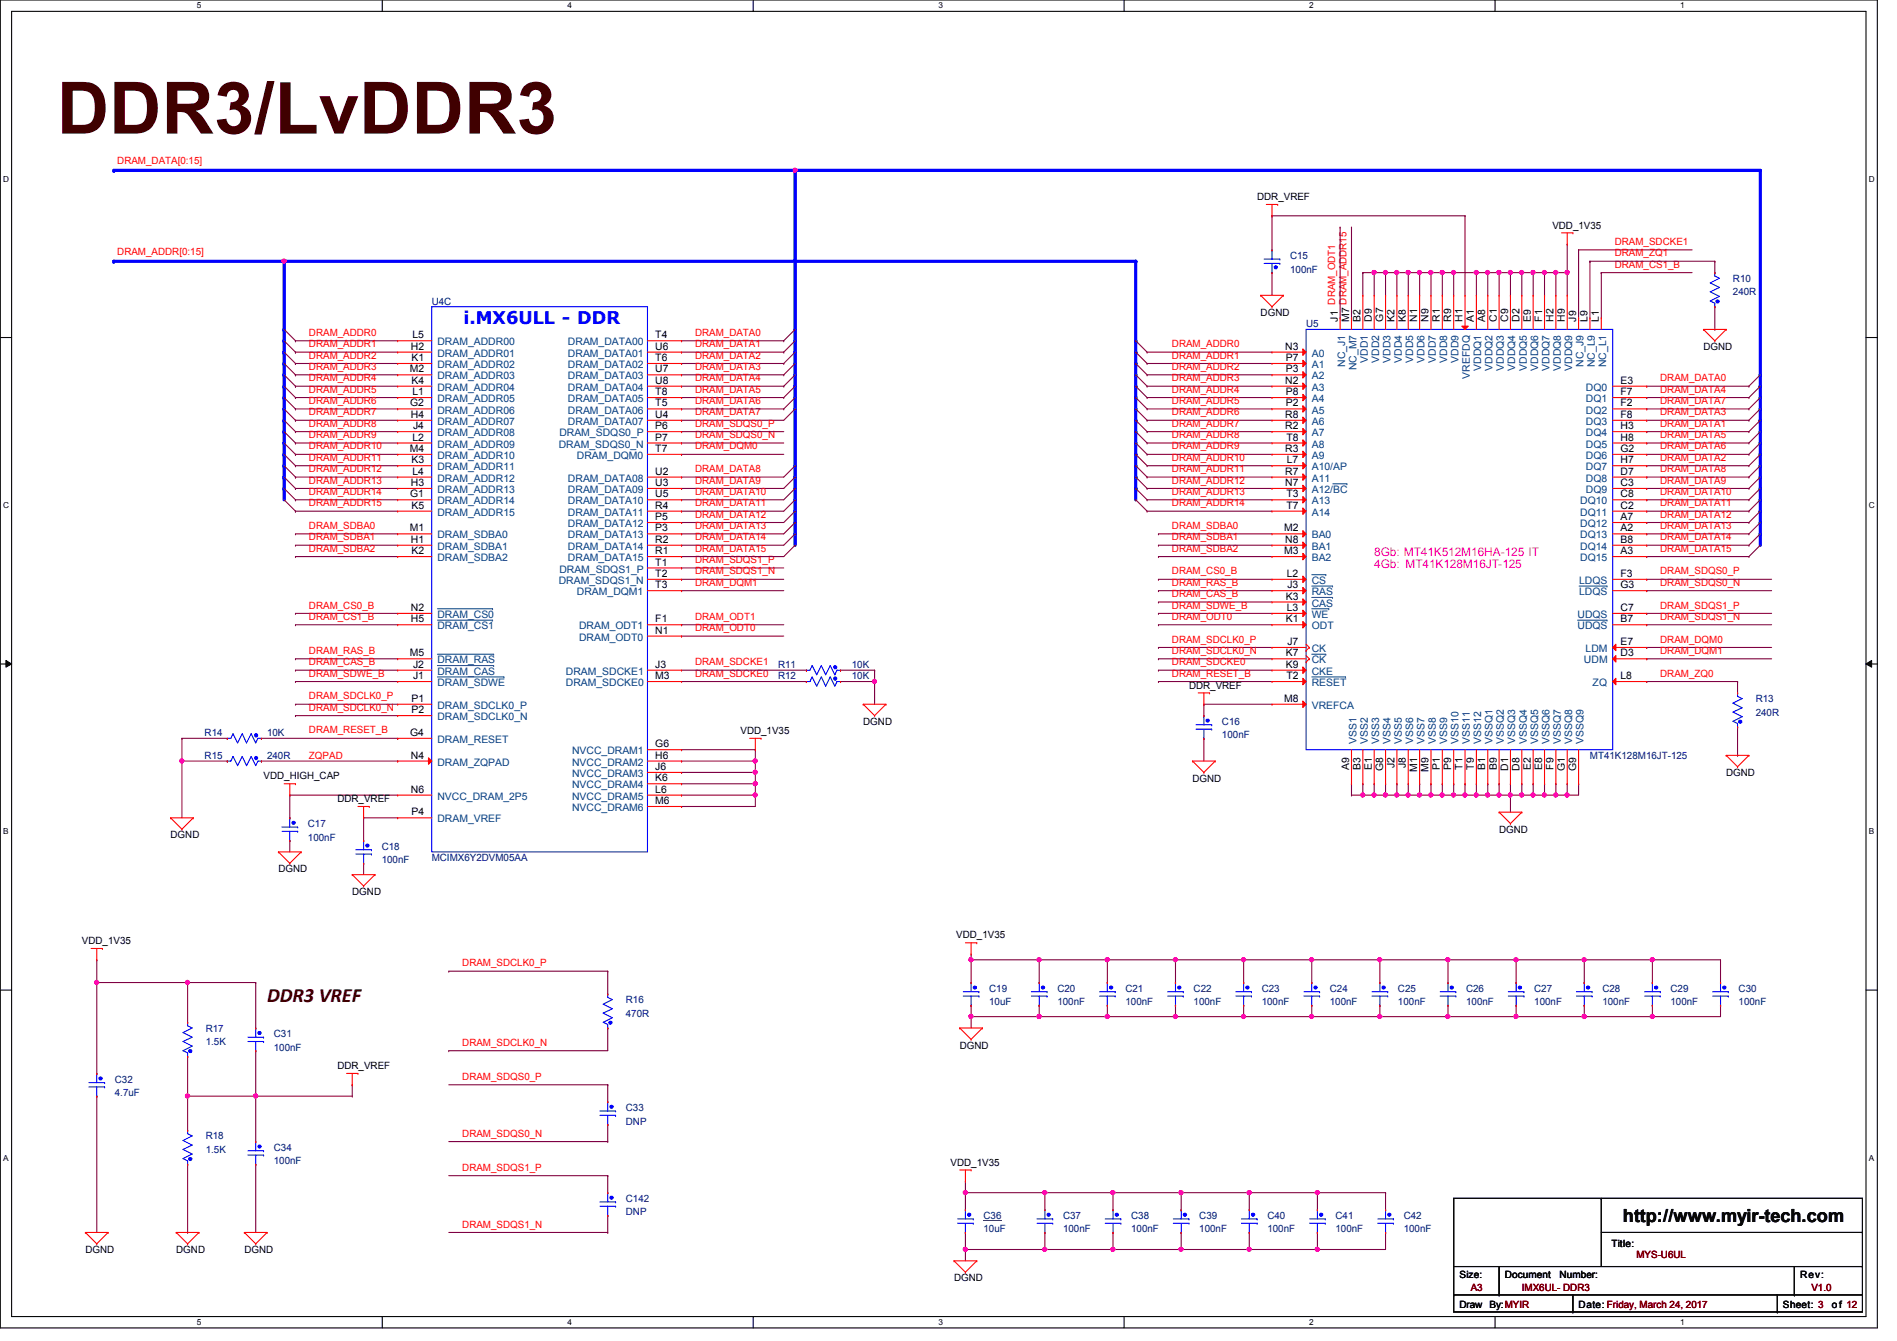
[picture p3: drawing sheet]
<svg xmlns="http://www.w3.org/2000/svg" width="297mm" height="210mm" viewBox="0 0 297 210" stroke-linecap="round" stroke-linejoin="round" font-family="sans-serif">
<defs><g id="words">
<text font-size="11.3" fill="#400000" x="8.9" y="20.9">DDR3/LvDDR3</text>
<text font-size="3.2" fill="#400000" x="41.8" y="156.8">DDR3 VREF</text>
<text font-size="2.8" fill="#00f" x="72.6" y="50.8">i.MX6ULL - DDR</text>
<text font-size="2.8" x="254.1" y="191.3">http://www.myir-tech.com</text>
<g font-size="1.9" fill="#f0f">
<text x="215.2" y="87">8Gb: MT41K512M16HA-125 IT</text>
<text x="215.2" y="88.9">4Gb: MT41K128M16JT-125</text>
</g>
<g font-size="1.6" fill="#f00">
<text x="18.4" y="25.7">DRAM_DATA[0:15]</text>
<text x="18.4" y="39.9">DRAM_ADDR[0:15]</text>
<text x="252.9" y="38.4">DRAM_SDCKE1</text>
<text x="252.9" y="41.9">DRAM_CS1_B</text>
<text x="252.9" y="40.1">DRAM_ZQ1</text>
<text x="48.4" y="52.6">DRAM_ADDR0</text>
<text x="108.8" y="52.6">DRAM_DATA0</text>
<text x="48.4" y="54.4">DRAM_ADDR1</text>
<text x="48.4" y="56.1">DRAM_ADDR2</text>
<text x="48.4" y="57.9">DRAM_ADDR3</text>
<text x="48.4" y="59.7">DRAM_ADDR4</text>
<text x="108.8" y="54.4">DRAM_DATA1</text>
<text x="108.8" y="56.1">DRAM_DATA2</text>
<text x="108.8" y="57.9">DRAM_DATA3</text>
<text x="108.8" y="59.7">DRAM_DATA4</text>
<text x="183.5" y="54.4">DRAM_ADDR0</text>
<text x="183.5" y="56.1">DRAM_ADDR1</text>
<text x="183.5" y="57.9">DRAM_ADDR2</text>
<text x="183.5" y="59.7">DRAM_ADDR3</text>
<text x="260" y="59.7">DRAM_DATA0</text>
<text x="48.4" y="61.5">DRAM_ADDR5</text>
<text x="48.4" y="63.2">DRAM_ADDR6</text>
<text x="48.4" y="65">DRAM_ADDR7</text>
<text x="108.8" y="65">DRAM_DATA7</text>
<text x="108.8" y="61.5">DRAM_DATA5</text>
<text x="108.8" y="63.2">DRAM_DATA6</text>
<text x="183.5" y="61.5">DRAM_ADDR4</text>
<text x="183.5" y="63.2">DRAM_ADDR5</text>
<text x="183.5" y="65">DRAM_ADDR6</text>
<text x="260" y="61.5">DRAM_DATA4</text>
<text x="260" y="63.2">DRAM_DATA7</text>
<text x="260" y="65">DRAM_DATA3</text>
<text x="48.4" y="66.8">DRAM_ADDR8</text>
<text x="48.4" y="68.6">DRAM_ADDR9</text>
<text x="48.4" y="70.4">DRAM_ADDR10</text>
<text x="108.8" y="68.6">DRAM_SDQS0_N</text>
<text x="108.8" y="66.8">DRAM_SDQS0_P</text>
<text x="108.8" y="70.4">DRAM_DQM0</text>
<text x="183.5" y="66.8">DRAM_ADDR7</text>
<text x="183.5" y="68.6">DRAM_ADDR8</text>
<text x="183.5" y="70.4">DRAM_ADDR9</text>
<text x="260" y="66.8">DRAM_DATA1</text>
<text x="260" y="68.6">DRAM_DATA5</text>
<text x="260" y="70.4">DRAM_DATA6</text>
<text x="48.4" y="72.1">DRAM_ADDR11</text>
<text x="48.4" y="73.9">DRAM_ADDR12</text>
<text x="48.4" y="75.7">DRAM_ADDR13</text>
<text x="48.4" y="77.5">DRAM_ADDR14</text>
<text x="108.8" y="73.9">DRAM_DATA8</text>
<text x="108.8" y="75.7">DRAM_DATA9</text>
<text x="108.8" y="77.5">DRAM_DATA10</text>
<text x="183.5" y="72.1">DRAM_ADDR10</text>
<text x="183.5" y="73.9">DRAM_ADDR11</text>
<text x="183.5" y="75.7">DRAM_ADDR12</text>
<text x="183.5" y="77.5">DRAM_ADDR13</text>
<text x="260" y="73.9">DRAM_DATA8</text>
<text x="260" y="75.7">DRAM_DATA9</text>
<text x="260" y="77.5">DRAM_DATA10</text>
<text x="260" y="72.1">DRAM_DATA2</text>
<text x="48.4" y="79.2">DRAM_ADDR15</text>
<text x="48.4" y="82.8">DRAM_SDBA0</text>
<text x="108.8" y="79.2">DRAM_DATA11</text>
<text x="108.8" y="81">DRAM_DATA12</text>
<text x="108.8" y="82.8">DRAM_DATA13</text>
<text x="183.5" y="79.2">DRAM_ADDR14</text>
<text x="183.5" y="82.8">DRAM_SDBA0</text>
<text x="260" y="79.2">DRAM_DATA11</text>
<text x="260" y="81">DRAM_DATA12</text>
<text x="260" y="82.8">DRAM_DATA13</text>
<text x="48.4" y="84.6">DRAM_SDBA1</text>
<text x="48.4" y="86.4">DRAM_SDBA2</text>
<text x="108.8" y="88.1">DRAM_SDQS1_P</text>
<text x="108.8" y="89.9">DRAM_SDQS1_N</text>
<text x="108.8" y="84.6">DRAM_DATA14</text>
<text x="108.8" y="86.4">DRAM_DATA15</text>
<text x="183.5" y="89.9">DRAM_CS0_B</text>
<text x="183.5" y="86.4">DRAM_SDBA2</text>
<text x="183.5" y="84.6">DRAM_SDBA1</text>
<text x="260" y="84.6">DRAM_DATA14</text>
<text x="260" y="86.4">DRAM_DATA15</text>
<text x="260" y="89.9">DRAM_SDQS0_P</text>
<text x="48.4" y="95.2">DRAM_CS0_B</text>
<text x="108.8" y="91.7">DRAM_DQM1</text>
<text x="183.5" y="91.7">DRAM_RAS_B</text>
<text x="183.5" y="93.5">DRAM_CAS_B</text>
<text x="183.5" y="95.2">DRAM_SDWE_B</text>
<text x="260" y="91.7">DRAM_SDQS0_N</text>
<text x="260" y="95.2">DRAM_SDQS1_P</text>
<text x="48.4" y="97">DRAM_CS1_B</text>
<text x="108.8" y="97">DRAM_ODT1</text>
<text x="108.8" y="98.8">DRAM_ODT0</text>
<text x="183.5" y="97">DRAM_ODT0</text>
<text x="183.5" y="100.6">DRAM_SDCLK0_P</text>
<text x="260" y="97">DRAM_SDQS1_N</text>
<text x="260" y="100.6">DRAM_DQM0</text>
<text x="48.4" y="102.4">DRAM_RAS_B</text>
<text x="48.4" y="104.1">DRAM_CAS_B</text>
<text x="48.4" y="105.9">DRAM_SDWE_B</text>
<text x="108.8" y="105.9">DRAM_SDCKE0</text>
<text x="108.8" y="104.1">DRAM_SDCKE1</text>
<text x="183.5" y="102.4">DRAM_SDCLK0_N</text>
<text x="183.5" y="104.1">DRAM_SDCKE0</text>
<text x="183.5" y="105.9">DRAM_RESET_B</text>
<text x="260" y="105.9">DRAM_ZQ0</text>
<text x="260" y="102.4">DRAM_DQM1</text>
<text x="48.4" y="109.5">DRAM_SDCLK0_P</text>
<text x="48.4" y="111.3">DRAM_SDCLK0_N</text>
<text x="48.4" y="114.8">DRAM_RESET_B</text>
<text x="48.4" y="118.8">ZQPAD</text>
<text x="72.4" y="151.3">DRAM_SDCLK0_P</text>
<text x="72.4" y="163.7">DRAM_SDCLK0_N</text>
<text x="72.4" y="169">DRAM_SDQS0_P</text>
<text x="72.4" y="177.9">DRAM_SDQS0_N</text>
<text x="72.4" y="183.3">DRAM_SDQS1_P</text>
<text x="72.4" y="192.2">DRAM_SDQS1_N</text>
</g>
<g font-size="1.6">
<text x="196.8" y="31.3">DDR_VREF</text>
<text x="243.1" y="35.8">VDD_1V35</text>
<text x="64.6" y="53">L5</text>
<text x="102.6" y="53">T4</text>
<text x="197.4" y="49.4">DGND</text>
<text x="209.5" y="50.3" transform="rotate(-90 209.5 50.3)">J1 DRAM_ODT1</text>
<text x="211.2" y="50.3" transform="rotate(-90 211.2 50.3)">M7 DRAM_ADDR15</text>
<text x="213" y="50.3" transform="rotate(-90 213 50.3)">B2</text>
<text x="214.8" y="50.3" transform="rotate(-90 214.8 50.3)">D9</text>
<text x="216.6" y="50.3" transform="rotate(-90 216.6 50.3)">G7</text>
<text x="218.4" y="50.3" transform="rotate(-90 218.4 50.3)">K2</text>
<text x="220.1" y="50.3" transform="rotate(-90 220.1 50.3)">K8</text>
<text x="221.9" y="50.3" transform="rotate(-90 221.9 50.3)">N1</text>
<text x="223.7" y="50.3" transform="rotate(-90 223.7 50.3)">N9</text>
<text x="225.5" y="50.3" transform="rotate(-90 225.5 50.3)">R1</text>
<text x="227.2" y="50.3" transform="rotate(-90 227.2 50.3)">R9</text>
<text x="229" y="50.3" transform="rotate(-90 229 50.3)">H1</text>
<text x="230.8" y="50.3" transform="rotate(-90 230.8 50.3)">A1</text>
<text x="232.6" y="50.3" transform="rotate(-90 232.6 50.3)">A8</text>
<text x="234.4" y="50.3" transform="rotate(-90 234.4 50.3)">C1</text>
<text x="236.1" y="50.3" transform="rotate(-90 236.1 50.3)">C9</text>
<text x="237.9" y="50.3" transform="rotate(-90 237.9 50.3)">D2</text>
<text x="239.7" y="50.3" transform="rotate(-90 239.7 50.3)">E9</text>
<text x="241.5" y="50.3" transform="rotate(-90 241.5 50.3)">F1</text>
<text x="243.2" y="50.3" transform="rotate(-90 243.2 50.3)">H2</text>
<text x="245" y="50.3" transform="rotate(-90 245 50.3)">H9</text>
<text x="246.8" y="50.3" transform="rotate(-90 246.8 50.3)">J9</text>
<text x="248.6" y="50.3" transform="rotate(-90 248.6 50.3)">L9</text>
<text x="250.4" y="50.3" transform="rotate(-90 250.4 50.3)">L1</text>
<text x="64.2" y="58.3">M2</text>
<text x="64.3" y="54.7">H2</text>
<text x="64.4" y="56.5">K1</text>
<text x="102.6" y="54.7">U6</text>
<text x="102.6" y="56.5">T6</text>
<text x="102.6" y="58.3">U7</text>
<text x="201.2" y="54.7">N3</text>
<text x="201.3" y="56.5">P7</text>
<text x="201.3" y="58.3">P3</text>
<text x="266.7" y="54.8">DGND</text>
<text x="64.2" y="63.6">G2</text>
<text x="64.3" y="65.4">H4</text>
<text x="64.4" y="60.1">K4</text>
<text x="64.6" y="61.8">L1</text>
<text x="102.6" y="60.1">U8</text>
<text x="102.6" y="61.8">T8</text>
<text x="102.6" y="63.6">T5</text>
<text x="102.6" y="65.4">U4</text>
<text x="201.2" y="60.1">N2</text>
<text x="201.2" y="65.4">R8</text>
<text x="201.3" y="61.8">P8</text>
<text x="201.3" y="63.6">P2</text>
<text x="253.7" y="60.1">E3</text>
<text x="253.7" y="61.8">F7</text>
<text x="253.7" y="63.6">F2</text>
<text x="253.7" y="65.4">F8</text>
<text x="64.2" y="70.7">M4</text>
<text x="64.6" y="69">L2</text>
<text x="64.7" y="67.2">J4</text>
<text x="102.6" y="67.2">P6</text>
<text x="102.6" y="69">P7</text>
<text x="102.6" y="70.7">T7</text>
<text x="201.2" y="67.2">R2</text>
<text x="201.2" y="70.7">R3</text>
<text x="201.4" y="69">T8</text>
<text x="253.7" y="67.2">H3</text>
<text x="253.7" y="69">H8</text>
<text x="253.7" y="70.7">G2</text>
<text x="64.2" y="77.9">G1</text>
<text x="64.3" y="76.1">H3</text>
<text x="64.4" y="72.5">K3</text>
<text x="64.6" y="74.3">L4</text>
<text x="102.6" y="74.3">U2</text>
<text x="102.6" y="76.1">U3</text>
<text x="102.6" y="77.9">U5</text>
<text x="201.2" y="74.3">R7</text>
<text x="201.2" y="76.1">N7</text>
<text x="201.4" y="77.9">T3</text>
<text x="201.5" y="72.5">L7</text>
<text x="253.7" y="72.5">H7</text>
<text x="253.7" y="74.3">D7</text>
<text x="253.7" y="76.1">C3</text>
<text x="253.7" y="77.9">C8</text>
<text x="64.2" y="83.2">M1</text>
<text x="64.4" y="79.6">K5</text>
<text x="102.6" y="79.6">R4</text>
<text x="102.6" y="81.4">P5</text>
<text x="102.6" y="83.2">P3</text>
<text x="201.1" y="83.2">M2</text>
<text x="201.4" y="79.6">T7</text>
<text x="253.7" y="79.6">C2</text>
<text x="253.7" y="81.4">A7</text>
<text x="253.7" y="83.2">A2</text>
<text x="64.3" y="85">H1</text>
<text x="64.4" y="86.7">K2</text>
<text x="102.6" y="85">R2</text>
<text x="102.6" y="88.5">T1</text>
<text x="102.6" y="86.7">R1</text>
<text x="201.1" y="86.7">M3</text>
<text x="201.2" y="85">N8</text>
<text x="253.7" y="85">B8</text>
<text x="253.7" y="86.7">A3</text>
<text x="64.3" y="95.6">N2</text>
<text x="102.6" y="90.3">T2</text>
<text x="102.6" y="92.1">T3</text>
<text x="201.3" y="93.9">K3</text>
<text x="201.5" y="90.3">L2</text>
<text x="201.5" y="95.6">L3</text>
<text x="201.6" y="92.1">J3</text>
<text x="253.7" y="90.3">F3</text>
<text x="253.7" y="92.1">G3</text>
<text x="253.7" y="95.6">C7</text>
<text x="64.3" y="97.4">H5</text>
<text x="102.6" y="99.2">N1</text>
<text x="102.6" y="97.4">F1</text>
<text x="201.3" y="97.4">K1</text>
<text x="201.6" y="101">J7</text>
<text x="253.7" y="97.4">B7</text>
<text x="253.7" y="101">E7</text>
<text x="64.2" y="102.7">M5</text>
<text x="64.7" y="104.5">J2</text>
<text x="64.7" y="106.3">J1</text>
<text x="102.6" y="106.3">M3</text>
<text x="102.6" y="104.5">J3</text>
<text x="186.2" y="107.8">DDR_VREF</text>
<text x="201.3" y="102.7">K7</text>
<text x="201.3" y="104.5">K9</text>
<text x="201.4" y="106.3">T2</text>
<text x="253.7" y="106.3">L8</text>
<text x="253.7" y="102.7">D3</text>
<text x="64.4" y="109.9">P1</text>
<text x="64.4" y="111.6">P2</text>
<text x="135.2" y="113.5">DGND</text>
<text x="201.1" y="109.9">M8</text>
<text x="64.2" y="115.2">G4</text>
<text x="64.3" y="118.7">N4</text>
<text x="102.6" y="117">G6</text>
<text x="102.6" y="118.7">H6</text>
<text x="115.9" y="114.9">VDD_1V35</text>
<text x="41.3" y="122">VDD_HIGH_CAP</text>
<text x="52.8" y="125.6">DDR_VREF</text>
<text x="64.3" y="124.1">N6</text>
<text x="102.6" y="120.5">J6</text>
<text x="102.6" y="122.3">K6</text>
<text x="102.6" y="124.1">L6</text>
<text x="102.6" y="125.9">M6</text>
<text x="186.7" y="122.3">DGND</text>
<text x="211.2" y="120.6" transform="rotate(-90 211.2 120.6)">A9</text>
<text x="213" y="120.6" transform="rotate(-90 213 120.6)">B3</text>
<text x="214.8" y="120.6" transform="rotate(-90 214.8 120.6)">E1</text>
<text x="216.6" y="120.7" transform="rotate(-90 216.6 120.7)">G8</text>
<text x="218.4" y="120.3" transform="rotate(-90 218.4 120.3)">J2</text>
<text x="220.1" y="120.3" transform="rotate(-90 220.1 120.3)">J8</text>
<text x="221.9" y="120.8" transform="rotate(-90 221.9 120.8)">M1</text>
<text x="223.7" y="120.8" transform="rotate(-90 223.7 120.8)">M9</text>
<text x="225.5" y="120.6" transform="rotate(-90 225.5 120.6)">P1</text>
<text x="227.2" y="120.6" transform="rotate(-90 227.2 120.6)">P9</text>
<text x="229" y="120.5" transform="rotate(-90 229 120.5)">T1</text>
<text x="230.8" y="120.5" transform="rotate(-90 230.8 120.5)">T9</text>
<text x="232.6" y="120.6" transform="rotate(-90 232.6 120.6)">B1</text>
<text x="234.4" y="120.6" transform="rotate(-90 234.4 120.6)">B9</text>
<text x="236.1" y="120.6" transform="rotate(-90 236.1 120.6)">D1</text>
<text x="237.9" y="120.6" transform="rotate(-90 237.9 120.6)">D8</text>
<text x="239.7" y="120.6" transform="rotate(-90 239.7 120.6)">E2</text>
<text x="241.5" y="120.6" transform="rotate(-90 241.5 120.6)">E8</text>
<text x="243.2" y="120.5" transform="rotate(-90 243.2 120.5)">F9</text>
<text x="245" y="120.7" transform="rotate(-90 245 120.7)">G1</text>
<text x="246.8" y="120.7" transform="rotate(-90 246.8 120.7)">G9</text>
<text x="270.3" y="121.5">DGND</text>
<text x="26.7" y="131.2">DGND</text>
<text x="64.4" y="127.6">P4</text>
<text x="234.7" y="130.3">DGND</text>
<text x="43.6" y="136.6">DGND</text>
<text x="55.2" y="140.1">DGND</text>
<text x="12.8" y="147.8">VDD_1V35</text>
<text x="149.7" y="146.9">VDD_1V35</text>
<text x="52.8" y="167.3">DDR_VREF</text>
<text x="150.3" y="164.1">DGND</text>
<text x="148.8" y="182.5">VDD_1V35</text>
<text x="13.4" y="196.1">DGND</text>
<text x="27.6" y="196.1">DGND</text>
<text x="38.3" y="196.1">DGND</text>
<text x="252.3" y="195.2">Title:</text>
<text x="149.4" y="200.6">DGND</text>
<text x="228.5" y="200">Size:</text>
<text x="235.6" y="200">Document</text>
<text x="244.2" y="200">Number:</text>
<text x="281.9" y="200">Rev:</text>
<text x="228.5" y="204.7">Draw By:MYIR</text>
<text x="247.2" y="204.7">Date: Friday, March 24, 2017</text>
<text x="279.2" y="204.7">Sheet: 3</text>
<text x="286.8" y="204.7">o f 12</text>
</g>
<g font-size="1.6" fill="#000080">
<text x="202" y="40.6">C15</text>
<text x="67.6" y="47.7">U4C</text>
<text x="202" y="42.7">100nF</text>
<text x="271.4" y="44.1">R10</text>
<text x="271.4" y="46.2">240R</text>
<text x="204.5" y="51.2">U5</text>
<text x="121.8" y="106.3">R12</text>
<text x="121.8" y="104.6">R11</text>
<text x="133.4" y="106.3">10K</text>
<text x="133.4" y="104.6">10K</text>
<text x="191.3" y="113.5">C16</text>
<text x="274.9" y="109.9">R13</text>
<text x="274.9" y="112">240R</text>
<text x="32" y="118.8">R15</text>
<text x="32" y="115.2">R14</text>
<text x="41.8" y="118.8">240R</text>
<text x="41.8" y="115.2">10K</text>
<text x="191.3" y="115.6">100nF</text>
<text x="249" y="118.8">MT41K128M16JT-125</text>
<text x="48.2" y="129.5">C17</text>
<text x="48.2" y="131.6">100nF</text>
<text x="59.8" y="133">C18</text>
<text x="59.8" y="135.1">100nF</text>
<text x="67.6" y="134.8">MCIMX6Y2DVM05AA</text>
<text x="154.9" y="155.2">C19</text>
<text x="165.6" y="155.2">C20</text>
<text x="176.2" y="155.2">C21</text>
<text x="186.9" y="155.2">C22</text>
<text x="197.6" y="155.2">C23</text>
<text x="208.2" y="155.2">C24</text>
<text x="218.9" y="155.2">C25</text>
<text x="229.6" y="155.2">C26</text>
<text x="240.2" y="155.2">C27</text>
<text x="250.9" y="155.2">C28</text>
<text x="261.6" y="155.2">C29</text>
<text x="272.2" y="155.2">C30</text>
<text x="32.2" y="161.5">R17</text>
<text x="98" y="157">R16</text>
<text x="98" y="159.1">470R</text>
<text x="154.9" y="157.4">10uF</text>
<text x="165.6" y="157.4">100nF</text>
<text x="176.2" y="157.4">100nF</text>
<text x="186.9" y="157.4">100nF</text>
<text x="197.6" y="157.4">100nF</text>
<text x="208.2" y="157.4">100nF</text>
<text x="218.9" y="157.4">100nF</text>
<text x="229.6" y="157.4">100nF</text>
<text x="240.2" y="157.4">100nF</text>
<text x="250.9" y="157.4">100nF</text>
<text x="261.6" y="157.4">100nF</text>
<text x="272.2" y="157.4">100nF</text>
<text x="32.2" y="163.6">1.5K</text>
<text x="42.9" y="162.3">C31</text>
<text x="42.9" y="164.5">100nF</text>
<text x="18" y="169.5">C32</text>
<text x="18" y="171.6">4.7uF</text>
<text x="98" y="173.9">C33</text>
<text x="32.2" y="178.4">R18</text>
<text x="98" y="176">DNP</text>
<text x="32.2" y="180.5">1.5K</text>
<text x="42.9" y="180.1">C34</text>
<text x="42.9" y="182.2">100nF</text>
<text x="98" y="188.1">C142</text>
<text x="98" y="190.2">DNP</text>
<text x="154" y="190.8">C36</text>
<text x="166.5" y="190.8">C37</text>
<text x="177.1" y="190.8">C38</text>
<text x="187.8" y="190.8">C39</text>
<text x="198.5" y="190.8">C40</text>
<text x="209.1" y="190.8">C41</text>
<text x="219.8" y="190.8">C42</text>
<text x="154" y="192.9">10uF</text>
<text x="166.5" y="192.9">100nF</text>
<text x="177.1" y="192.9">100nF</text>
<text x="187.8" y="192.9">100nF</text>
<text x="198.5" y="192.9">100nF</text>
<text x="209.1" y="192.9">100nF</text>
<text x="219.8" y="192.9">100nF</text>
</g>
<g font-size="1.6" fill="#004080">
<text x="68.5" y="54.1">DRAM_ADDR00</text>
<text x="68.5" y="55.8">DRAM_ADDR01</text>
<text x="68.5" y="57.6">DRAM_ADDR02</text>
<text x="68.5" y="59.4">DRAM_ADDR03</text>
<text x="88.9" y="54.1">DRAM_DATA00</text>
<text x="88.9" y="55.8">DRAM_DATA01</text>
<text x="88.9" y="57.6">DRAM_DATA02</text>
<text x="88.9" y="59.4">DRAM_DATA03</text>
<text x="205.4" y="55.8">A0</text>
<text x="205.4" y="57.6">A1</text>
<text x="205.4" y="59.4">A2</text>
<text x="210.6" y="57.4" transform="rotate(-90 210.6 57.4)">NC_J1</text>
<text x="212.4" y="58" transform="rotate(-90 212.4 58)">NC_M7</text>
<text x="214.2" y="56.8" transform="rotate(-90 214.2 56.8)">VDD1</text>
<text x="215.9" y="56.8" transform="rotate(-90 215.9 56.8)">VDD2</text>
<text x="217.7" y="56.8" transform="rotate(-90 217.7 56.8)">VDD3</text>
<text x="219.5" y="56.8" transform="rotate(-90 219.5 56.8)">VDD4</text>
<text x="221.3" y="56.8" transform="rotate(-90 221.3 56.8)">VDD5</text>
<text x="223.1" y="56.8" transform="rotate(-90 223.1 56.8)">VDD6</text>
<text x="224.8" y="56.8" transform="rotate(-90 224.8 56.8)">VDD7</text>
<text x="226.6" y="56.8" transform="rotate(-90 226.6 56.8)">VDD8</text>
<text x="228.4" y="56.8" transform="rotate(-90 228.4 56.8)">VDD9</text>
<text x="230.2" y="59.3" transform="rotate(-90 230.2 59.3)">VREFDQ</text>
<text x="231.9" y="58.1" transform="rotate(-90 231.9 58.1)">VDDQ1</text>
<text x="233.7" y="58.1" transform="rotate(-90 233.7 58.1)">VDDQ2</text>
<text x="235.5" y="58.1" transform="rotate(-90 235.5 58.1)">VDDQ3</text>
<text x="237.3" y="58.1" transform="rotate(-90 237.3 58.1)">VDDQ4</text>
<text x="239.1" y="58.1" transform="rotate(-90 239.1 58.1)">VDDQ5</text>
<text x="240.8" y="58.1" transform="rotate(-90 240.8 58.1)">VDDQ6</text>
<text x="242.6" y="58.1" transform="rotate(-90 242.6 58.1)">VDDQ7</text>
<text x="244.4" y="58.1" transform="rotate(-90 244.4 58.1)">VDDQ8</text>
<text x="246.2" y="58.1" transform="rotate(-90 246.2 58.1)">VDDQ9</text>
<text x="247.9" y="57.4" transform="rotate(-90 247.9 57.4)">NC_J9</text>
<text x="249.7" y="57.5" transform="rotate(-90 249.7 57.5)">NC_L9</text>
<text x="251.5" y="57.5" transform="rotate(-90 251.5 57.5)">NC_L1</text>
<text x="68.5" y="61.2">DRAM_ADDR04</text>
<text x="68.5" y="62.9">DRAM_ADDR05</text>
<text x="68.5" y="64.7">DRAM_ADDR06</text>
<text x="88.9" y="61.2">DRAM_DATA04</text>
<text x="88.9" y="62.9">DRAM_DATA05</text>
<text x="88.9" y="64.7">DRAM_DATA06</text>
<text x="205.4" y="61.2">A3</text>
<text x="205.4" y="62.9">A4</text>
<text x="205.4" y="64.7">A5</text>
<text x="248.3" y="61.2">DQ0</text>
<text x="248.3" y="62.9">DQ1</text>
<text x="248.3" y="64.7">DQ2</text>
<text x="68.5" y="66.5">DRAM_ADDR07</text>
<text x="68.5" y="68.3">DRAM_ADDR08</text>
<text x="68.5" y="70.1">DRAM_ADDR09</text>
<text x="68.5" y="71.8">DRAM_ADDR10</text>
<text x="87.5" y="70.1">DRAM_SDQS0_N</text>
<text x="87.6" y="68.3">DRAM_SDQS0_P</text>
<text x="88.9" y="66.5">DRAM_DATA07</text>
<text x="90.3" y="71.8">DRAM_DQM0</text>
<text x="205.4" y="66.5">A6</text>
<text x="205.4" y="68.3">A7</text>
<text x="205.4" y="70.1">A8</text>
<text x="205.4" y="71.8">A9</text>
<text x="248.3" y="66.5">DQ3</text>
<text x="248.3" y="68.3">DQ4</text>
<text x="248.3" y="70.1">DQ5</text>
<text x="248.3" y="71.8">DQ6</text>
<text x="68.5" y="73.6">DRAM_ADDR11</text>
<text x="68.5" y="75.4">DRAM_ADDR12</text>
<text x="68.5" y="77.2">DRAM_ADDR13</text>
<text x="88.9" y="75.4">DRAM_DATA08</text>
<text x="88.9" y="77.2">DRAM_DATA09</text>
<text x="205.4" y="73.6">A10/AP</text>
<text x="205.4" y="75.4">A11</text>
<text x="205.4" y="77.2">A12/BC</text>
<text x="248.3" y="73.6">DQ7</text>
<text x="248.3" y="75.4">DQ8</text>
<text x="248.3" y="77.2">DQ9</text>
<text x="68.5" y="79">DRAM_ADDR14</text>
<text x="68.5" y="80.7">DRAM_ADDR15</text>
<text x="88.9" y="79">DRAM_DATA10</text>
<text x="88.9" y="80.7">DRAM_DATA11</text>
<text x="88.9" y="82.5">DRAM_DATA12</text>
<text x="205.4" y="79">A13</text>
<text x="205.4" y="80.7">A14</text>
<text x="247.4" y="79">DQ10</text>
<text x="247.4" y="80.7">DQ11</text>
<text x="247.4" y="82.5">DQ12</text>
<text x="68.5" y="84.3">DRAM_SDBA0</text>
<text x="68.5" y="86.1">DRAM_SDBA1</text>
<text x="68.5" y="87.8">DRAM_SDBA2</text>
<text x="87.6" y="89.6">DRAM_SDQS1_P</text>
<text x="88.9" y="84.3">DRAM_DATA13</text>
<text x="88.9" y="86.1">DRAM_DATA14</text>
<text x="88.9" y="87.8">DRAM_DATA15</text>
<text x="205.4" y="84.3">BA0</text>
<text x="205.4" y="86.1">BA1</text>
<text x="205.4" y="87.8">BA2</text>
<text x="247.4" y="84.3">DQ13</text>
<text x="247.4" y="86.1">DQ14</text>
<text x="247.4" y="87.8">DQ15</text>
<text x="87.5" y="91.4">DRAM_SDQS1_N</text>
<text x="90.3" y="93.2">DRAM_DQM1</text>
<text x="205.4" y="91.4">CS</text>
<text x="205.4" y="93.2">RAS</text>
<text x="205.4" y="95">CAS</text>
<text x="247.3" y="91.4">LDQS</text>
<text x="247.3" y="93.2">LDQS</text>
<text x="68.5" y="96.7">DRAM_CS0</text>
<text x="68.5" y="98.5">DRAM_CS1</text>
<text x="90.7" y="100.3">DRAM_ODT0</text>
<text x="90.7" y="98.5">DRAM_ODT1</text>
<text x="205.4" y="96.7">WE</text>
<text x="205.4" y="98.5">ODT</text>
<text x="247" y="96.7">UDQS</text>
<text x="247" y="98.5">UDQS</text>
<text x="68.5" y="105.6">DRAM_CAS</text>
<text x="68.5" y="103.8">DRAM_RAS</text>
<text x="68.5" y="107.4">DRAM_SDWE</text>
<text x="88.6" y="107.4">DRAM_SDCKE0</text>
<text x="88.6" y="105.6">DRAM_SDCKE1</text>
<text x="205.4" y="102.1">CK</text>
<text x="205.4" y="103.8">CK</text>
<text x="205.4" y="105.6">CKE</text>
<text x="205.4" y="107.4">RESET</text>
<text x="248" y="103.8">UDM</text>
<text x="248.3" y="102.1">LDM</text>
<text x="249.4" y="107.4">ZQ</text>
<text x="68.5" y="111">DRAM_SDCLK0_P</text>
<text x="68.5" y="112.7">DRAM_SDCLK0_N</text>
<text x="205.4" y="111">VREFCA</text>
<text x="68.5" y="119.8">DRAM_ZQPAD</text>
<text x="68.5" y="116.3">DRAM_RESET</text>
<text x="89.6" y="118.1">NVCC_DRAM1</text>
<text x="89.6" y="119.8">NVCC_DRAM2</text>
<text x="212.4" y="116.5" transform="rotate(-90 212.4 116.5)">VSS1</text>
<text x="214.2" y="116.5" transform="rotate(-90 214.2 116.5)">VSS2</text>
<text x="215.9" y="116.5" transform="rotate(-90 215.9 116.5)">VSS3</text>
<text x="217.7" y="116.5" transform="rotate(-90 217.7 116.5)">VSS4</text>
<text x="219.5" y="116.5" transform="rotate(-90 219.5 116.5)">VSS5</text>
<text x="221.3" y="116.5" transform="rotate(-90 221.3 116.5)">VSS6</text>
<text x="223.1" y="116.5" transform="rotate(-90 223.1 116.5)">VSS7</text>
<text x="224.8" y="116.5" transform="rotate(-90 224.8 116.5)">VSS8</text>
<text x="226.6" y="116.5" transform="rotate(-90 226.6 116.5)">VSS9</text>
<text x="228.4" y="116.5" transform="rotate(-90 228.4 116.5)">VSS10</text>
<text x="230.2" y="116.5" transform="rotate(-90 230.2 116.5)">VSS11</text>
<text x="231.9" y="116.5" transform="rotate(-90 231.9 116.5)">VSS12</text>
<text x="233.7" y="116.5" transform="rotate(-90 233.7 116.5)">VSSQ1</text>
<text x="235.5" y="116.5" transform="rotate(-90 235.5 116.5)">VSSQ2</text>
<text x="237.3" y="116.5" transform="rotate(-90 237.3 116.5)">VSSQ3</text>
<text x="239.1" y="116.5" transform="rotate(-90 239.1 116.5)">VSSQ4</text>
<text x="240.8" y="116.5" transform="rotate(-90 240.8 116.5)">VSSQ5</text>
<text x="242.6" y="116.5" transform="rotate(-90 242.6 116.5)">VSSQ6</text>
<text x="244.4" y="116.5" transform="rotate(-90 244.4 116.5)">VSSQ7</text>
<text x="246.2" y="116.5" transform="rotate(-90 246.2 116.5)">VSSQ8</text>
<text x="247.9" y="116.5" transform="rotate(-90 247.9 116.5)">VSSQ9</text>
<text x="68.5" y="125.2">NVCC_DRAM_2P5</text>
<text x="89.6" y="121.6">NVCC_DRAM3</text>
<text x="89.6" y="123.4">NVCC_DRAM4</text>
<text x="89.6" y="125.2">NVCC_DRAM5</text>
<text x="68.5" y="128.7">DRAM_VREF</text>
<text x="89.6" y="127">NVCC_DRAM6</text>
</g>
<g font-size="1.6" fill="#800000">
<text x="256.2" y="196.8">MYS-U6UL</text>
<text x="230.3" y="202">A3</text>
<text x="238.3" y="202">IMX6UL- DDR3</text>
<text x="283.6" y="202">V1.0</text>
</g>
<g font-size="1.3">
<text x="30.8" y="1.3">5</text>
<text x="88.9" y="1.3">4</text>
<text x="146.9" y="1.3">3</text>
<text x="205" y="1.3">2</text>
<text x="263.1" y="1.3">1</text>
<text x=".5" y="28.4">D</text>
<text x="292.6" y="28.4">D</text>
<text x=".5" y="79.5">C</text>
<text x="292.6" y="79.5">C</text>
<text x=".5" y="130.6">B</text>
<text x="292.6" y="130.6">B</text>
<text x=".5" y="181.7">A</text>
<text x="292.6" y="181.7">A</text>
<text x="30.8" y="207.4">5</text>
<text x="88.9" y="207.4">4</text>
<text x="146.9" y="207.4">3</text>
<text x="205" y="207.4">2</text>
<text x="263.1" y="207.4">1</text>
</g>
</g></defs>
<path d="M0 0h294v207.9h-294zM1.8 1.8h290.4v204.3h-290.4z" fill="none" stroke="#000" stroke-width=".17"/>
<g fill="#fff">
<path d="M30.8 .2h.7v1.4h-.7z"/>
<path d="M30.8 206.2h.7v1.4h-.7z"/>
</g>
<path d="M59.9 0v1.8M59.9 206.1v1.8" fill="none" stroke="#000" stroke-width=".17"/>
<g fill="#fff">
<path d="M88.9 .2h.6v1.4h-.6z"/>
<path d="M88.9 206.2h.6v1.4h-.6z"/>
</g>
<path d="M117.9 0v1.8M117.9 206.1v1.8" fill="none" stroke="#000" stroke-width=".17"/>
<g fill="#fff">
<path d="M146.9 .2h.7v1.4h-.7z"/>
<path d="M146.9 206.2h.7v1.4h-.7z"/>
</g>
<path d="M176 0v1.8M176 206.1v1.8" fill="none" stroke="#000" stroke-width=".17"/>
<g fill="#fff">
<path d="M205 .2h.7v1.4h-.7z"/>
<path d="M205 206.2h.7v1.4h-.7z"/>
</g>
<path d="M234.1 0v1.8M234.1 206.1v1.8" fill="none" stroke="#000" stroke-width=".17"/>
<g fill="#fff">
<path d="M263.1 .2h.7v1.4h-.7z"/>
<path d="M263.1 206.2h.7v1.4h-.7z"/>
<path d="M.5 27.3h.9v1.4h-.9z"/>
<path d="M292.6 27.3h.9v1.4h-.9z"/>
<path d="M.5 78.4h.9v1.4h-.9z"/>
<path d="M292.6 78.4h.9v1.4h-.9z"/>
</g>
<path d="M0 52.8h1.8M292.2 52.8h1.8" fill="none" stroke="#000" stroke-width=".17"/>
<g fill="#fff">
<path d="M.5 129.5h.8v1.4h-.8z"/>
<path d="M292.6 129.5h.9v1.4h-.9z"/>
</g>
<path d="M0 103.9h1.8M292.2 103.9h1.8" fill="none" stroke="#000" stroke-width=".17"/>
<path d="M.9 103.4l.9 .5-.9 .5zM292.2 103.9l.9-.5v1z" fill="#000"/>
<path d="M.9 103.4l.9 .5-.9 .5zM292.2 103.9l.9-.5v1z" fill="none" stroke="#000" stroke-width=".16"/>
<g fill="#fff">
<path d="M.5 180.5h.8v1.4h-.8z"/>
<path d="M292.6 180.5h.9v1.4h-.9z"/>
</g>
<path d="M0 155h1.8M292.2 155h1.8" fill="none" stroke="#000" stroke-width=".17"/>
<path d="M227.6 42.7h.1M227.6 42.7h3.6M28.5 115.6h.1M28.5 115.6v3.5h7.1M35.6 119.1h.1" fill="none" stroke="#800040" stroke-width=".17"/>
<circle cx="28.5" cy="119.1" r=".32" fill="#f0f"/>
<circle cx="28.5" cy="119.1" r=".32" fill="none" stroke="#f0f" stroke-width=".17"/>
<path d="M245.4 38.2h.1M245.4 38.2v4.5M118.3 124.5h.1M118.3 124.5v1.7" fill="none" stroke="#800040" stroke-width=".17"/>
<circle cx="245.4" cy="42.6" r=".32" fill="#f0f"/>
<circle cx="245.4" cy="42.6" r=".32" fill="none" stroke="#f0f" stroke-width=".17"/>
<path d="M177.8 53.3v1.8" fill="none" stroke="#00f" stroke-width=".51"/>
<circle cx="177.8" cy="53.3" r=".25" fill="#00f"/>
<path d="M177.8 55.1v1.8" fill="none" stroke="#00f" stroke-width=".51"/>
<circle cx="177.8" cy="55.1" r=".25" fill="#00f"/>
<path d="M177.8 56.9v1.8" fill="none" stroke="#00f" stroke-width=".51"/>
<circle cx="177.8" cy="56.9" r=".25" fill="#00f"/>
<path d="M177.8 58.7v1.8" fill="none" stroke="#00f" stroke-width=".51"/>
<circle cx="177.8" cy="58.7" r=".25" fill="#00f"/>
<path d="M177.8 60.5v1.7" fill="none" stroke="#00f" stroke-width=".51"/>
<circle cx="177.8" cy="60.5" r=".25" fill="#00f"/>
<path d="M177.8 62.2v1.8" fill="none" stroke="#00f" stroke-width=".51"/>
<circle cx="177.8" cy="62.2" r=".25" fill="#00f"/>
<path d="M177.8 64v1.8" fill="none" stroke="#00f" stroke-width=".51"/>
<circle cx="177.8" cy="64" r=".25" fill="#00f"/>
<path d="M177.8 65.8v1.8" fill="none" stroke="#00f" stroke-width=".51"/>
<circle cx="177.8" cy="65.8" r=".25" fill="#00f"/>
<path d="M177.8 67.6v1.7" fill="none" stroke="#00f" stroke-width=".51"/>
<circle cx="177.8" cy="67.6" r=".25" fill="#00f"/>
<path d="M177.8 69.3v1.8" fill="none" stroke="#00f" stroke-width=".51"/>
<circle cx="177.8" cy="69.3" r=".25" fill="#00f"/>
<path d="M177.8 71.1v1.8" fill="none" stroke="#00f" stroke-width=".51"/>
<circle cx="177.8" cy="71.1" r=".25" fill="#00f"/>
<path d="M177.8 72.9v1.8" fill="none" stroke="#00f" stroke-width=".51"/>
<circle cx="177.8" cy="72.9" r=".25" fill="#00f"/>
<path d="M177.8 74.7v1.8" fill="none" stroke="#00f" stroke-width=".51"/>
<circle cx="177.8" cy="74.7" r=".25" fill="#00f"/>
<path d="M177.8 76.5v1.7" fill="none" stroke="#00f" stroke-width=".51"/>
<circle cx="177.8" cy="76.5" r=".25" fill="#00f"/>
<g fill="none" stroke="#800040" stroke-width=".17">
<path d="M179.6 55.1h.1M179.6 56.9h.1M179.6 58.7h.1M179.6 55.1h19.6M179.6 56.9h19.6M179.6 58.7h19.6M179.6 60.5h.1M179.6 62.2h.1M179.6 64h.1M179.6 65.8h.1M179.6 67.6h.1M179.6 69.3h.1"/>
<path d="M179.6 71.1h.1M179.6 72.9h.1M179.6 74.7h.1M179.6 76.5h.1M179.6 78.2h.1M179.6 60.5h19.6M179.6 62.2h19.6M179.6 64h19.6M179.6 65.8h19.6M179.6 67.6h19.6M179.6 69.3h19.6M179.6 71.1h19.6"/>
<path d="M179.6 72.9h19.6M179.6 74.7h19.6M179.6 76.5h19.6M179.6 78.2h19.6M179.6 80h.1M179.6 80h19.6M106.7 117.3h.1M106.7 117.3h11.6M118.3 117.3h.1M118.3 117.3v1.8M45.4 124.5h.1M45.4 131.6h.1"/>
<path d="M45.4 128h.1M45.4 124.5h16.9M45.4 124.5v3.5M45.4 131.6v1.7M56.9 128h.1M56.9 131.6h.1M56.9 135.1h.1M56.9 128h5.4M56.9 128v3.6M56.9 135.1v1.8M152.1 159.1h.1M152.1 159.1h10.6"/>
<path d="M162.7 150.2h.1M162.7 150.2h10.7"/>
</g>
<circle cx="173.4" cy="150.2" r=".32" fill="#f0f"/>
<circle cx="173.4" cy="150.2" r=".32" fill="none" stroke="#f0f" stroke-width=".17"/>
<circle cx="162.7" cy="150.2" r=".32" fill="#f0f"/>
<circle cx="162.7" cy="150.2" r=".32" fill="none" stroke="#f0f" stroke-width=".17"/>
<path d="M184.1 153.8h.1M184.1 150.2h.1M184.1 150.2v3.6M184.1 150.2h10.6" fill="none" stroke="#800040" stroke-width=".17"/>
<circle cx="194.7" cy="150.2" r=".32" fill="#f0f"/>
<circle cx="194.7" cy="150.2" r=".32" fill="none" stroke="#f0f" stroke-width=".17"/>
<circle cx="184" cy="150.2" r=".32" fill="#f0f"/>
<circle cx="184" cy="150.2" r=".32" fill="none" stroke="#f0f" stroke-width=".17"/>
<path d="M184.1 157.4h.1M184.1 157.4v1.7" fill="none" stroke="#800040" stroke-width=".17"/>
<circle cx="184" cy="159.1" r=".32" fill="#f0f"/>
<circle cx="184" cy="159.1" r=".32" fill="none" stroke="#f0f" stroke-width=".17"/>
<path d="M184.1 159.1h.1M184.1 159.1h10.6M194.7 153.8h.1M194.7 150.2h.1M194.7 150.2v3.6M194.7 150.2h10.7" fill="none" stroke="#800040" stroke-width=".17"/>
<circle cx="205.4" cy="150.2" r=".32" fill="#f0f"/>
<circle cx="205.4" cy="150.2" r=".32" fill="none" stroke="#f0f" stroke-width=".17"/>
<path d="M194.7 157.4h.1M194.7 157.4v1.7" fill="none" stroke="#800040" stroke-width=".17"/>
<circle cx="194.7" cy="159.1" r=".32" fill="#f0f"/>
<circle cx="194.7" cy="159.1" r=".32" fill="none" stroke="#f0f" stroke-width=".17"/>
<path d="M118.3 119.1h.1M118.3 119.1v5.4M118.3 120.9h.1M118.3 122.7h.1M194.7 159.1h.1M194.7 159.1h10.7M237.4 150.2h.1M237.4 150.2h10.7" fill="none" stroke="#800040" stroke-width=".17"/>
<circle cx="248" cy="150.2" r=".32" fill="#f0f"/>
<circle cx="248" cy="150.2" r=".32" fill="none" stroke="#f0f" stroke-width=".17"/>
<circle cx="237.4" cy="150.2" r=".32" fill="#f0f"/>
<circle cx="237.4" cy="150.2" r=".32" fill="none" stroke="#f0f" stroke-width=".17"/>
<path d="M152.1 150.2h.1M152.1 150.2h10.6M162.7 159.1h.1M162.7 159.1h10.7M216.1 159.1h.1M216.1 159.1h10.6M237.4 159.1h.1M237.4 159.1h10.7" fill="none" stroke="#800040" stroke-width=".17"/>
<circle cx="152" cy="150.2" r=".32" fill="#f0f"/>
<circle cx="152" cy="150.2" r=".32" fill="none" stroke="#f0f" stroke-width=".17"/>
<path d="M248.1 150.2h.1M248.1 153.8h.1M248.1 157.4h.1M248.1 150.2h10.6v3.6M248.1 150.2v3.6M248.1 157.4v1.7M258.7 153.8h.1" fill="none" stroke="#800040" stroke-width=".17"/>
<circle cx="248" cy="159.1" r=".32" fill="#f0f"/>
<circle cx="248" cy="159.1" r=".32" fill="none" stroke="#f0f" stroke-width=".17"/>
<path d="M258.7 157.4h.1M258.7 157.4v1.7" fill="none" stroke="#800040" stroke-width=".17"/>
<circle cx="258.7" cy="159.1" r=".32" fill="#f0f"/>
<circle cx="258.7" cy="159.1" r=".32" fill="none" stroke="#f0f" stroke-width=".17"/>
<path d="M162.7 157.4h.1M162.7 157.4v1.7" fill="none" stroke="#800040" stroke-width=".17"/>
<circle cx="162.7" cy="159.1" r=".32" fill="#f0f"/>
<circle cx="162.7" cy="159.1" r=".32" fill="none" stroke="#f0f" stroke-width=".17"/>
<path d="M162.7 153.8h.1M162.7 150.2v3.6M173.4 153.8h.1M173.4 157.4h.1M173.4 150.2v3.6M173.4 157.4v1.7" fill="none" stroke="#800040" stroke-width=".17"/>
<circle cx="173.4" cy="159.1" r=".32" fill="#f0f"/>
<circle cx="173.4" cy="159.1" r=".32" fill="none" stroke="#f0f" stroke-width=".17"/>
<path d="M173.4 159.1h.1M173.4 159.1h10.7M205.4 157.4h.1M205.4 157.4v1.7" fill="none" stroke="#800040" stroke-width=".17"/>
<circle cx="205.4" cy="159.1" r=".32" fill="#f0f"/>
<circle cx="205.4" cy="159.1" r=".32" fill="none" stroke="#f0f" stroke-width=".17"/>
<path d="M173.4 150.2h.1M173.4 150.2h10.7M205.4 153.8h.1M205.4 150.2h.1M205.4 150.2v3.6M205.4 150.2h10.7v3.6M216.1 153.8h.1M216.1 157.4h.1M216.1 157.4v1.7" fill="none" stroke="#800040" stroke-width=".17"/>
<circle cx="216" cy="159.1" r=".32" fill="#f0f"/>
<circle cx="216" cy="159.1" r=".32" fill="none" stroke="#f0f" stroke-width=".17"/>
<path d="M152.1 159.1h.1M152.1 159.1v1.8M205.4 159.1h.1M205.4 159.1h10.7M216.1 150.2h.1M216.1 150.2h10.6v3.6M226.7 153.8h.1" fill="none" stroke="#800040" stroke-width=".17"/>
<circle cx="226.7" cy="150.2" r=".32" fill="#f0f"/>
<circle cx="226.7" cy="150.2" r=".32" fill="none" stroke="#f0f" stroke-width=".17"/>
<circle cx="216" cy="150.2" r=".32" fill="#f0f"/>
<circle cx="216" cy="150.2" r=".32" fill="none" stroke="#f0f" stroke-width=".17"/>
<path d="M226.7 150.2h.1M226.7 150.2h10.7v3.6M237.4 153.8h.1M237.4 157.4h.1M237.4 157.4v1.7" fill="none" stroke="#800040" stroke-width=".17"/>
<circle cx="237.4" cy="159.1" r=".32" fill="#f0f"/>
<circle cx="237.4" cy="159.1" r=".32" fill="none" stroke="#f0f" stroke-width=".17"/>
<path d="M226.7 159.1h.1M226.7 157.4h.1M226.7 159.1h10.7M226.7 157.4v1.7" fill="none" stroke="#800040" stroke-width=".17"/>
<circle cx="226.7" cy="159.1" r=".32" fill="#f0f"/>
<circle cx="226.7" cy="159.1" r=".32" fill="none" stroke="#f0f" stroke-width=".17"/>
<path d="M106.7 119.1h.1M106.7 119.1h11.6M248.1 159.1h.1M248.1 159.1h10.6" fill="none" stroke="#800040" stroke-width=".17"/>
<circle cx="118.3" cy="119.1" r=".32" fill="#f0f"/>
<circle cx="118.3" cy="119.1" r=".32" fill="none" stroke="#f0f" stroke-width=".17"/>
<path d="M106.7 120.9h.1M106.7 120.9h11.6" fill="none" stroke="#800040" stroke-width=".17"/>
<circle cx="118.3" cy="120.9" r=".32" fill="#f0f"/>
<circle cx="118.3" cy="120.9" r=".32" fill="none" stroke="#f0f" stroke-width=".17"/>
<path d="M106.7 122.7h.1M106.7 122.7h11.6" fill="none" stroke="#800040" stroke-width=".17"/>
<circle cx="118.3" cy="122.7" r=".32" fill="#f0f"/>
<circle cx="118.3" cy="122.7" r=".32" fill="none" stroke="#f0f" stroke-width=".17"/>
<path d="M106.7 124.5h.1M106.7 124.5h11.6" fill="none" stroke="#800040" stroke-width=".17"/>
<circle cx="118.3" cy="124.4" r=".32" fill="#f0f"/>
<circle cx="118.3" cy="124.4" r=".32" fill="none" stroke="#f0f" stroke-width=".17"/>
<path d="M106.7 126.2h.1M106.7 126.2h11.6M152.1 153.8h.1M152.1 157.4h.1M152.1 150.2v3.6M152.1 157.4v1.7" fill="none" stroke="#800040" stroke-width=".17"/>
<circle cx="152" cy="159.1" r=".32" fill="#f0f"/>
<circle cx="152" cy="159.1" r=".32" fill="none" stroke="#f0f" stroke-width=".17"/>
<g fill="none" stroke="#800040" stroke-width=".17">
<path d="M181.4 90.7h.1M181.4 92.5h.1M181.4 94.2h.1M181.4 96h.1M181.4 97.8h.1M181.4 90.7h17.8M181.4 92.5h17.8M181.4 94.2h17.8M181.4 96h17.8M181.4 97.8h17.8M181.4 101.3h.1M181.4 103.1h.1"/>
<path d="M181.4 104.9h.1M181.4 106.7h.1M181.4 101.3h17.8M181.4 103.1h17.8M181.4 104.9h17.8M181.4 106.7h17.8M185 195.6h.1M185 195.6h10.6"/>
</g>
<circle cx="195.6" cy="195.6" r=".32" fill="#f0f"/>
<circle cx="195.6" cy="195.6" r=".32" fill="none" stroke="#f0f" stroke-width=".17"/>
<circle cx="184.9" cy="195.6" r=".32" fill="#f0f"/>
<circle cx="184.9" cy="195.6" r=".32" fill="none" stroke="#f0f" stroke-width=".17"/>
<path d="M163.6 186.7h.1M163.6 186.7h10.7" fill="none" stroke="#800040" stroke-width=".17"/>
<circle cx="174.3" cy="186.7" r=".32" fill="#f0f"/>
<circle cx="174.3" cy="186.7" r=".32" fill="none" stroke="#f0f" stroke-width=".17"/>
<circle cx="163.6" cy="186.7" r=".32" fill="#f0f"/>
<circle cx="163.6" cy="186.7" r=".32" fill="none" stroke="#f0f" stroke-width=".17"/>
<g fill="none" stroke="#800040" stroke-width=".17">
<path d="M163.6 186.7h.1M163.6 195.6h.1M163.6 186.7v2.7M174.3 186.7h.1M174.3 195.6h.1M174.3 192.9h.1M174.3 186.7h10.7M174.3 186.7v2.7M174.3 192.9v2.7M185 186.7h.1M185 192.9h.1M185 186.7v2.7"/>
<path d="M185 192.9v2.7h-21.4"/>
</g>
<circle cx="174.3" cy="195.6" r=".32" fill="#f0f"/>
<circle cx="174.3" cy="195.6" r=".32" fill="none" stroke="#f0f" stroke-width=".17"/>
<circle cx="163.6" cy="195.6" r=".32" fill="#f0f"/>
<circle cx="163.6" cy="195.6" r=".32" fill="none" stroke="#f0f" stroke-width=".17"/>
<path d="M151.2 195.6h.1M151.2 195.6v1.8M163.6 192.9h.1M163.6 192.9v2.7" fill="none" stroke="#800040" stroke-width=".17"/>
<circle cx="151.1" cy="195.6" r=".32" fill="#f0f"/>
<circle cx="151.1" cy="195.6" r=".32" fill="none" stroke="#f0f" stroke-width=".17"/>
<path d="M44.5 40.9v10.7" fill="none" stroke="#00f" stroke-width=".51"/>
<circle cx="44.5" cy="40.9" r=".25" fill="#00f"/>
<path d="M17.8 40.9h26.7" fill="none" stroke="#00f" stroke-width=".51"/>
<circle cx="17.8" cy="40.9" r=".25" fill="#00f"/>
<path d="M188.5 110.2h.1M188.5 115.6h.1M188.5 110.2v1.8M188.5 115.6v3.5M188.5 110.2h10.7" fill="none" stroke="#800040" stroke-width=".17"/>
<path d="M44.5 51.6v1.7" fill="none" stroke="#00f" stroke-width=".51"/>
<circle cx="44.5" cy="51.6" r=".25" fill="#00f"/>
<path d="M44.5 53.3v1.8" fill="none" stroke="#00f" stroke-width=".51"/>
<circle cx="44.5" cy="53.3" r=".25" fill="#00f"/>
<path d="M44.5 55.1v1.8" fill="none" stroke="#00f" stroke-width=".51"/>
<circle cx="44.5" cy="55.1" r=".25" fill="#00f"/>
<path d="M44.5 56.9v1.8" fill="none" stroke="#00f" stroke-width=".51"/>
<circle cx="44.5" cy="56.9" r=".25" fill="#00f"/>
<path d="M44.5 58.7v1.8" fill="none" stroke="#00f" stroke-width=".51"/>
<circle cx="44.5" cy="58.7" r=".25" fill="#00f"/>
<path d="M44.5 60.5v1.7" fill="none" stroke="#00f" stroke-width=".51"/>
<circle cx="44.5" cy="60.5" r=".25" fill="#00f"/>
<path d="M44.5 62.2v1.8" fill="none" stroke="#00f" stroke-width=".51"/>
<circle cx="44.5" cy="62.2" r=".25" fill="#00f"/>
<path d="M44.5 64v1.8" fill="none" stroke="#00f" stroke-width=".51"/>
<circle cx="44.5" cy="64" r=".25" fill="#00f"/>
<path d="M44.5 65.8v1.8" fill="none" stroke="#00f" stroke-width=".51"/>
<circle cx="44.5" cy="65.8" r=".25" fill="#00f"/>
<path d="M44.5 67.6v1.7" fill="none" stroke="#00f" stroke-width=".51"/>
<circle cx="44.5" cy="67.6" r=".25" fill="#00f"/>
<path d="M44.5 69.3v1.8" fill="none" stroke="#00f" stroke-width=".51"/>
<circle cx="44.5" cy="69.3" r=".25" fill="#00f"/>
<path d="M44.5 71.1v1.8" fill="none" stroke="#00f" stroke-width=".51"/>
<circle cx="44.5" cy="71.1" r=".25" fill="#00f"/>
<path d="M44.5 72.9v1.8" fill="none" stroke="#00f" stroke-width=".51"/>
<circle cx="44.5" cy="72.9" r=".25" fill="#00f"/>
<path d="M44.5 74.7v1.8" fill="none" stroke="#00f" stroke-width=".51"/>
<circle cx="44.5" cy="74.7" r=".25" fill="#00f"/>
<path d="M44.5 76.5v1.7" fill="none" stroke="#00f" stroke-width=".51"/>
<circle cx="44.5" cy="76.5" r=".25" fill="#00f"/>
<path d="M195.6 186.7h.1M195.6 186.7h10.7" fill="none" stroke="#800040" stroke-width=".17"/>
<circle cx="206.3" cy="186.7" r=".32" fill="#f0f"/>
<circle cx="206.3" cy="186.7" r=".32" fill="none" stroke="#f0f" stroke-width=".17"/>
<path d="M124.5 83.6v1.7" fill="none" stroke="#00f" stroke-width=".51"/>
<circle cx="124.5" cy="83.6" r=".25" fill="#00f"/>
<path d="M195.6 186.7h.1M195.6 186.7v2.7M206.3 186.7h.1M206.3 186.7h10.7M206.3 186.7v2.7M217 186.7h.1M217 186.7v2.7" fill="none" stroke="#800040" stroke-width=".17"/>
<path d="M124.5 26.7v24.9" fill="none" stroke="#00f" stroke-width=".51"/>
<circle cx="124.5" cy="26.7" r=".25" fill="#00f"/>
<path d="M124.5 53.3v1.8" fill="none" stroke="#00f" stroke-width=".51"/>
<circle cx="124.5" cy="53.3" r=".25" fill="#00f"/>
<path d="M185 186.7h.1M185 186.7h10.6" fill="none" stroke="#800040" stroke-width=".17"/>
<circle cx="195.6" cy="186.7" r=".32" fill="#f0f"/>
<circle cx="195.6" cy="186.7" r=".32" fill="none" stroke="#f0f" stroke-width=".17"/>
<circle cx="184.9" cy="186.7" r=".32" fill="#f0f"/>
<circle cx="184.9" cy="186.7" r=".32" fill="none" stroke="#f0f" stroke-width=".17"/>
<path d="M206.3 195.6h.1M206.3 192.9h.1M206.3 192.9v2.7M217 192.9h.1M217 192.9v2.7h-10.7" fill="none" stroke="#800040" stroke-width=".17"/>
<path d="M124.5 55.1v1.8" fill="none" stroke="#00f" stroke-width=".51"/>
<circle cx="124.5" cy="55.1" r=".25" fill="#00f"/>
<path d="M195.6 195.6h.1M195.6 195.6h10.7" fill="none" stroke="#800040" stroke-width=".17"/>
<circle cx="206.3" cy="195.6" r=".32" fill="#f0f"/>
<circle cx="206.3" cy="195.6" r=".32" fill="none" stroke="#f0f" stroke-width=".17"/>
<path d="M195.6 192.9h.1M195.6 192.9v2.7" fill="none" stroke="#800040" stroke-width=".17"/>
<path d="M124.5 56.9v1.8" fill="none" stroke="#00f" stroke-width=".51"/>
<circle cx="124.5" cy="56.9" r=".25" fill="#00f"/>
<g fill="none" stroke="#800040" stroke-width=".17">
<path d="M46.3 53.3h.1M46.3 55.1h.1M46.3 56.9h.1M46.3 58.7h.1M46.3 53.3h16M46.3 55.1h16M46.3 56.9h16M46.3 58.7h16M46.3 60.5h.1M46.3 62.2h.1M46.3 64h.1M46.3 65.8h.1"/>
<path d="M46.3 67.6h.1M46.3 69.3h.1M46.3 71.1h.1M46.3 72.9h.1M46.3 74.7h.1M46.3 76.5h.1M46.3 78.2h.1M46.3 60.5h16M46.3 62.2h16M46.3 64h16M46.3 65.8h16M46.3 67.6h16"/>
<path d="M46.3 69.3h16M46.3 71.1h16M46.3 72.9h16M46.3 74.7h16M46.3 76.5h16M46.3 78.2h16M46.3 80h.1M46.3 83.6h.1M46.3 85.3h.1M46.3 87.1h.1M46.3 80h16M46.3 83.6h16"/>
<path d="M46.3 85.3h16M46.3 87.1h16M231.2 124.5h.1M231.2 124.5h1.8"/>
</g>
<path d="M275.6 72.9v1.8" fill="none" stroke="#00f" stroke-width=".51"/>
<circle cx="275.6" cy="72.9" r=".25" fill="#00f"/>
<path d="M275.6 74.7v1.8" fill="none" stroke="#00f" stroke-width=".51"/>
<circle cx="275.6" cy="74.7" r=".25" fill="#00f"/>
<path d="M275.6 76.5v1.7" fill="none" stroke="#00f" stroke-width=".51"/>
<circle cx="275.6" cy="76.5" r=".25" fill="#00f"/>
<path d="M275.6 78.2v1.8" fill="none" stroke="#00f" stroke-width=".51"/>
<circle cx="275.6" cy="78.2" r=".25" fill="#00f"/>
<path d="M275.6 80v1.8" fill="none" stroke="#00f" stroke-width=".51"/>
<circle cx="275.6" cy="80" r=".25" fill="#00f"/>
<path d="M275.6 81.8v1.8" fill="none" stroke="#00f" stroke-width=".51"/>
<circle cx="275.6" cy="81.8" r=".25" fill="#00f"/>
<path d="M275.6 83.6v1.7" fill="none" stroke="#00f" stroke-width=".51"/>
<circle cx="275.6" cy="83.6" r=".25" fill="#00f"/>
<g fill="none" stroke="#800040" stroke-width=".17">
<path d="M257.8 74.7h.1M257.8 76.5h.1M257.8 78.2h.1M257.8 74.7h16.1M257.8 76.5h16.1M257.8 78.2h16.1M106.7 88.9h.1M106.7 90.7h.1M106.7 92.5h.1M106.7 88.9h16M106.7 90.7h16M106.7 92.5h16"/>
<path d="M257.8 80h.1M257.8 81.8h.1M257.8 83.6h.1M257.8 85.3h.1M257.8 87.1h.1M257.8 80h16.1M257.8 81.8h16.1M257.8 83.6h16.1M257.8 85.3h16.1M257.8 87.1h16.1"/>
</g>
<path d="M124.5 58.7v1.8" fill="none" stroke="#00f" stroke-width=".51"/>
<circle cx="124.5" cy="58.7" r=".25" fill="#00f"/>
<path d="M275.6 71.1v1.8" fill="none" stroke="#00f" stroke-width=".51"/>
<circle cx="275.6" cy="71.1" r=".25" fill="#00f"/>
<path d="M124.5 60.5v1.7" fill="none" stroke="#00f" stroke-width=".51"/>
<circle cx="124.5" cy="60.5" r=".25" fill="#00f"/>
<path d="M124.5 62.2v1.8" fill="none" stroke="#00f" stroke-width=".51"/>
<circle cx="124.5" cy="62.2" r=".25" fill="#00f"/>
<path d="M124.5 64v8.9" fill="none" stroke="#00f" stroke-width=".51"/>
<circle cx="124.5" cy="64" r=".25" fill="#00f"/>
<path d="M124.5 72.9v1.8" fill="none" stroke="#00f" stroke-width=".51"/>
<circle cx="124.5" cy="72.9" r=".25" fill="#00f"/>
<path d="M124.5 74.7v1.8" fill="none" stroke="#00f" stroke-width=".51"/>
<circle cx="124.5" cy="74.7" r=".25" fill="#00f"/>
<path d="M124.5 76.5v1.7" fill="none" stroke="#00f" stroke-width=".51"/>
<circle cx="124.5" cy="76.5" r=".25" fill="#00f"/>
<path d="M124.5 78.2v1.8" fill="none" stroke="#00f" stroke-width=".51"/>
<circle cx="124.5" cy="78.2" r=".25" fill="#00f"/>
<path d="M124.5 80v1.8" fill="none" stroke="#00f" stroke-width=".51"/>
<circle cx="124.5" cy="80" r=".25" fill="#00f"/>
<path d="M124.5 81.8v1.8" fill="none" stroke="#00f" stroke-width=".51"/>
<circle cx="124.5" cy="81.8" r=".25" fill="#00f"/>
<path d="M215.2 42.7h.1M215.2 42.7h1.8" fill="none" stroke="#800040" stroke-width=".17"/>
<circle cx="216.9" cy="42.6" r=".32" fill="#f0f"/>
<circle cx="216.9" cy="42.6" r=".32" fill="none" stroke="#f0f" stroke-width=".17"/>
<circle cx="215.2" cy="42.6" r=".32" fill="#f0f"/>
<circle cx="215.2" cy="42.6" r=".32" fill="none" stroke="#f0f" stroke-width=".17"/>
<path d="M213.4 42.7h.1M213.4 42.7v3.5M215.2 42.7h.1M215.2 42.7v3.5M217 42.7h.1M217 42.7v3.5M217 42.7h3.5M218.7 42.7h.1M218.7 42.7v3.5" fill="none" stroke="#800040" stroke-width=".17"/>
<circle cx="218.7" cy="42.6" r=".32" fill="#f0f"/>
<circle cx="218.7" cy="42.6" r=".32" fill="none" stroke="#f0f" stroke-width=".17"/>
<path d="M220.5 42.7h.1M220.5 42.7v3.5M220.5 42.7h1.8" fill="none" stroke="#800040" stroke-width=".17"/>
<circle cx="222.3" cy="42.6" r=".32" fill="#f0f"/>
<circle cx="222.3" cy="42.6" r=".32" fill="none" stroke="#f0f" stroke-width=".17"/>
<circle cx="220.5" cy="42.6" r=".32" fill="#f0f"/>
<circle cx="220.5" cy="42.6" r=".32" fill="none" stroke="#f0f" stroke-width=".17"/>
<path d="M222.3 42.7h.1M222.3 42.7v3.5M222.3 42.7h3.5M224.1 42.7h.1M224.1 42.7v3.5" fill="none" stroke="#800040" stroke-width=".17"/>
<circle cx="224" cy="42.6" r=".32" fill="#f0f"/>
<circle cx="224" cy="42.6" r=".32" fill="none" stroke="#f0f" stroke-width=".17"/>
<path d="M225.8 42.7h.1M225.8 42.7v3.5M225.8 42.7h1.8" fill="none" stroke="#800040" stroke-width=".17"/>
<circle cx="225.8" cy="42.6" r=".32" fill="#f0f"/>
<circle cx="225.8" cy="42.6" r=".32" fill="none" stroke="#f0f" stroke-width=".17"/>
<path d="M227.6 42.7h.1M227.6 42.7v3.5" fill="none" stroke="#800040" stroke-width=".17"/>
<circle cx="227.6" cy="42.6" r=".32" fill="#f0f"/>
<circle cx="227.6" cy="42.6" r=".32" fill="none" stroke="#f0f" stroke-width=".17"/>
<path d="M213.4 42.7h.1M213.4 42.7h1.8M234.7 42.7h.1M234.7 42.7v3.5M257.8 92.5h.1M257.8 90.7h.1M257.8 96h.1M257.8 97.8h.1M257.8 92.5h19.6M257.8 90.7h19.6M257.8 96h19.6M257.8 97.8h19.6" fill="none" stroke="#800040" stroke-width=".17"/>
<circle cx="234.7" cy="42.6" r=".32" fill="#f0f"/>
<circle cx="234.7" cy="42.6" r=".32" fill="none" stroke="#f0f" stroke-width=".17"/>
<path d="M234.7 42.7h.1M234.7 42.7h1.8M236.5 42.7h.1M236.5 42.7v3.5" fill="none" stroke="#800040" stroke-width=".17"/>
<circle cx="236.5" cy="42.6" r=".32" fill="#f0f"/>
<circle cx="236.5" cy="42.6" r=".32" fill="none" stroke="#f0f" stroke-width=".17"/>
<path d="M236.5 42.7h.1M236.5 42.7h1.8" fill="none" stroke="#800040" stroke-width=".17"/>
<circle cx="238.3" cy="42.6" r=".32" fill="#f0f"/>
<circle cx="238.3" cy="42.6" r=".32" fill="none" stroke="#f0f" stroke-width=".17"/>
<path d="M233 42.7h.1M233 42.7h1.7M233 42.7v3.5M238.3 42.7h.1M238.3 42.7v3.5M238.3 42.7h3.5M240.1 42.7h.1M240.1 42.7v3.5" fill="none" stroke="#800040" stroke-width=".17"/>
<circle cx="241.8" cy="42.6" r=".32" fill="#f0f"/>
<circle cx="241.8" cy="42.6" r=".32" fill="none" stroke="#f0f" stroke-width=".17"/>
<circle cx="240" cy="42.6" r=".32" fill="#f0f"/>
<circle cx="240" cy="42.6" r=".32" fill="none" stroke="#f0f" stroke-width=".17"/>
<path d="M243.6 42.7h.1M243.6 42.7v3.5M243.6 42.7h1.8M245.4 42.7h.1M245.4 42.7v3.5" fill="none" stroke="#800040" stroke-width=".17"/>
<circle cx="243.6" cy="42.6" r=".32" fill="#f0f"/>
<circle cx="243.6" cy="42.6" r=".32" fill="none" stroke="#f0f" stroke-width=".17"/>
<path d="M231.2 42.7h.1M231.2 42.7h1.8M241.8 42.7h.1M241.8 42.7v3.5M241.8 42.7h1.8" fill="none" stroke="#800040" stroke-width=".17"/>
<circle cx="232.9" cy="42.6" r=".32" fill="#f0f"/>
<circle cx="232.9" cy="42.6" r=".32" fill="none" stroke="#f0f" stroke-width=".17"/>
<circle cx="231.2" cy="42.6" r=".32" fill="#f0f"/>
<circle cx="231.2" cy="42.6" r=".32" fill="none" stroke="#f0f" stroke-width=".17"/>
<path d="M231.2 42.7h.1M231.2 42.7v3.5M240.1 124.5h.1M241.8 122.7h.1M241.8 122.7v1.8h-1.7" fill="none" stroke="#800040" stroke-width=".17"/>
<circle cx="241.8" cy="124.4" r=".32" fill="#f0f"/>
<circle cx="241.8" cy="124.4" r=".32" fill="none" stroke="#f0f" stroke-width=".17"/>
<circle cx="240" cy="124.4" r=".32" fill="#f0f"/>
<circle cx="240" cy="124.4" r=".32" fill="none" stroke="#f0f" stroke-width=".17"/>
<path d="M243.6 122.7h.1M243.6 122.7v1.8" fill="none" stroke="#800040" stroke-width=".17"/>
<circle cx="243.6" cy="124.4" r=".32" fill="#f0f"/>
<circle cx="243.6" cy="124.4" r=".32" fill="none" stroke="#f0f" stroke-width=".17"/>
<path d="M241.8 124.5h.1M243.6 124.5h.1M245.4 122.7h.1M245.4 124.5h.1M245.4 122.7v1.8M247.2 122.7h.1M247.2 122.7v1.8h-5.4" fill="none" stroke="#800040" stroke-width=".17"/>
<circle cx="245.4" cy="124.4" r=".32" fill="#f0f"/>
<circle cx="245.4" cy="124.4" r=".32" fill="none" stroke="#f0f" stroke-width=".17"/>
<path d="M229.4 124.5h.1M229.4 124.5h1.8" fill="none" stroke="#800040" stroke-width=".17"/>
<circle cx="231.2" cy="124.4" r=".32" fill="#f0f"/>
<circle cx="231.2" cy="124.4" r=".32" fill="none" stroke="#f0f" stroke-width=".17"/>
<circle cx="229.4" cy="124.4" r=".32" fill="#f0f"/>
<circle cx="229.4" cy="124.4" r=".32" fill="none" stroke="#f0f" stroke-width=".17"/>
<g fill="none" stroke="#800040" stroke-width=".17">
<path d="M106.7 53.3h.1M106.7 53.3h16M211.6 124.5h.1M211.6 124.5h1.8M215.2 122.7h.1M215.2 124.5h.1M215.2 124.5h1.8M215.2 122.7v1.8M231.2 122.7h.1M231.2 122.7v1.8M233 124.5h.1M233 124.5h1.7"/>
<path d="M236.5 124.5h.1M236.5 124.5h1.8M236.5 124.5v2.6M238.3 124.5h.1"/>
</g>
<circle cx="216.9" cy="124.4" r=".32" fill="#f0f"/>
<circle cx="216.9" cy="124.4" r=".32" fill="none" stroke="#f0f" stroke-width=".17"/>
<path d="M217 122.7h.1M217 124.5h.1M217 122.7v1.8M217 124.5h1.7" fill="none" stroke="#800040" stroke-width=".17"/>
<circle cx="218.7" cy="124.4" r=".32" fill="#f0f"/>
<circle cx="218.7" cy="124.4" r=".32" fill="none" stroke="#f0f" stroke-width=".17"/>
<path d="M218.7 122.7h.1M218.7 124.5h.1M218.7 122.7v1.8M218.7 124.5h3.6M220.5 122.7h.1M220.5 124.5h.1M220.5 122.7v1.8" fill="none" stroke="#800040" stroke-width=".17"/>
<circle cx="222.3" cy="124.4" r=".32" fill="#f0f"/>
<circle cx="222.3" cy="124.4" r=".32" fill="none" stroke="#f0f" stroke-width=".17"/>
<circle cx="220.5" cy="124.4" r=".32" fill="#f0f"/>
<circle cx="220.5" cy="124.4" r=".32" fill="none" stroke="#f0f" stroke-width=".17"/>
<g fill="none" stroke="#800040" stroke-width=".17">
<path d="M106.7 55.1h.1M106.7 56.9h.1M106.7 58.7h.1M106.7 55.1h16M106.7 56.9h16M106.7 58.7h16M222.3 122.7h.1M222.3 124.5h.1M222.3 122.7v1.8M222.3 124.5h3.5M224.1 122.7h.1M224.1 124.5h.1"/>
<path d="M224.1 122.7v1.8"/>
</g>
<circle cx="225.8" cy="124.4" r=".32" fill="#f0f"/>
<circle cx="225.8" cy="124.4" r=".32" fill="none" stroke="#f0f" stroke-width=".17"/>
<circle cx="224" cy="124.4" r=".32" fill="#f0f"/>
<circle cx="224" cy="124.4" r=".32" fill="none" stroke="#f0f" stroke-width=".17"/>
<path d="M225.8 122.7h.1M225.8 124.5h.1M225.8 122.7v1.8M227.6 122.7h.1M227.6 122.7v1.8h-1.8" fill="none" stroke="#800040" stroke-width=".17"/>
<circle cx="227.6" cy="124.4" r=".32" fill="#f0f"/>
<circle cx="227.6" cy="124.4" r=".32" fill="none" stroke="#f0f" stroke-width=".17"/>
<path d="M106.7 65.8h.1M106.7 74.7h.1M106.7 65.8h16M106.7 74.7h16M227.6 124.5h.1M229.4 122.7h.1M229.4 122.7v1.8h-1.8M233 122.7h.1M233 122.7v1.8" fill="none" stroke="#800040" stroke-width=".17"/>
<circle cx="232.9" cy="124.4" r=".32" fill="#f0f"/>
<circle cx="232.9" cy="124.4" r=".32" fill="none" stroke="#f0f" stroke-width=".17"/>
<path d="M234.7 122.7h.1M234.7 124.5h.1M234.7 122.7v1.8M234.7 124.5h1.8" fill="none" stroke="#800040" stroke-width=".17"/>
<circle cx="234.7" cy="124.4" r=".32" fill="#f0f"/>
<circle cx="234.7" cy="124.4" r=".32" fill="none" stroke="#f0f" stroke-width=".17"/>
<path d="M236.5 122.7h.1M236.5 122.7v1.8" fill="none" stroke="#800040" stroke-width=".17"/>
<circle cx="236.5" cy="124.4" r=".32" fill="#f0f"/>
<circle cx="236.5" cy="124.4" r=".32" fill="none" stroke="#f0f" stroke-width=".17"/>
<path d="M238.3 122.7h.1M238.3 122.7v1.8" fill="none" stroke="#800040" stroke-width=".17"/>
<circle cx="238.3" cy="124.4" r=".32" fill="#f0f"/>
<circle cx="238.3" cy="124.4" r=".32" fill="none" stroke="#f0f" stroke-width=".17"/>
<g fill="none" stroke="#800040" stroke-width=".17">
<path d="M106.7 76.5h.1M106.7 78.2h.1M106.7 60.5h.1M106.7 76.5h16M106.7 78.2h16M106.7 60.5h16M106.7 80h.1M106.7 81.8h.1M106.7 83.6h.1M106.7 85.3h.1M106.7 87.1h.1M106.7 80h16"/>
<path d="M106.7 81.8h16M106.7 83.6h16M106.7 85.3h16M106.7 87.1h16M211.6 122.7h.1M211.6 122.7v1.8M213.4 122.7h.1M213.4 122.7v1.8M238.3 124.5h.1M240.1 122.7h.1M240.1 122.7v1.8h-1.8"/>
</g>
<circle cx="213.4" cy="124.4" r=".32" fill="#f0f"/>
<circle cx="213.4" cy="124.4" r=".32" fill="none" stroke="#f0f" stroke-width=".17"/>
<path d="M213.4 124.5h.1M213.4 124.5h1.8" fill="none" stroke="#800040" stroke-width=".17"/>
<circle cx="215.2" cy="124.4" r=".32" fill="#f0f"/>
<circle cx="215.2" cy="124.4" r=".32" fill="none" stroke="#f0f" stroke-width=".17"/>
<g fill="none" stroke="#800040" stroke-width=".17">
<path d="M106.7 62.2h.1M106.7 64h.1M106.7 69.3h.1M106.7 67.6h.1M106.7 71.1h.1M106.7 62.2h16M106.7 64h16M106.7 69.3h16M106.7 67.6h16M106.7 71.1h16M40.9 115.6h21.4M40.9 119.1h21.4"/>
<path d="M62.3 115.6h.1M62.3 119.1h.1M106.7 106.7h19.6M126.3 106.7h.1M136.9 104.9h.1M136.9 104.9v1.8"/>
</g>
<circle cx="136.9" cy="106.7" r=".32" fill="#f0f"/>
<circle cx="136.9" cy="106.7" r=".32" fill="none" stroke="#f0f" stroke-width=".17"/>
<g fill="none" stroke="#800040" stroke-width=".17">
<path d="M209.8 35.6h.1M209.8 35.6v14.2M211.6 35.6h.1M211.6 35.6v14.2M247.2 39.1h.1M247.2 39.1h17.8M249 40.9h.1M249 40.9h19.5M250.7 42.7h.1M250.7 42.7h14.3M46.3 96h.1M46.3 97.8h.1"/>
<path d="M46.3 97.8h16M46.3 96h16M106.7 97.8h.1M106.7 99.6h.1M106.7 97.8h16M106.7 99.6h16M181.4 87.1h.1M181.4 83.6h.1M181.4 85.3h.1M181.4 87.1h17.8M181.4 83.6h17.8M181.4 85.3h17.8"/>
<path d="M28.5 115.6h7.1M35.6 115.6h.1M46.3 103.1h.1M46.3 104.9h.1M46.3 106.7h.1M46.3 110.2h.1M46.3 112h.1M46.3 106.7h16M46.3 103.1h16M46.3 104.9h16M46.3 110.2h16M46.3 112h16"/>
<path d="M257.8 101.3h.1M257.8 106.7h.1M257.8 103.1h.1M257.8 101.3h19.6M257.8 106.7h14.3M257.8 103.1h19.6"/>
</g>
<path d="M44.5 40.9h133.3" fill="none" stroke="#00f" stroke-width=".51"/>
<circle cx="44.5" cy="40.9" r=".25" fill="#00f"/>
<circle cx="44.5" cy="40.9" r=".32" fill="#f0f"/>
<circle cx="44.5" cy="40.9" r=".32" fill="none" stroke="#f0f" stroke-width=".17"/>
<path d="M177.8 40.9v12.4" fill="none" stroke="#00f" stroke-width=".51"/>
<circle cx="177.8" cy="40.9" r=".25" fill="#00f"/>
<path d="M124.5 26.7h151.1" fill="none" stroke="#00f" stroke-width=".51"/>
<circle cx="124.5" cy="26.7" r=".25" fill="#00f"/>
<circle cx="124.5" cy="26.6" r=".32" fill="#f0f"/>
<circle cx="124.5" cy="26.6" r=".32" fill="none" stroke="#f0f" stroke-width=".17"/>
<path d="M258.7 150.2h.1M258.7 150.2h10.7" fill="none" stroke="#800040" stroke-width=".17"/>
<circle cx="258.7" cy="150.2" r=".32" fill="#f0f"/>
<circle cx="258.7" cy="150.2" r=".32" fill="none" stroke="#f0f" stroke-width=".17"/>
<g fill="none" stroke="#800040" stroke-width=".17">
<path d="M247.2 39.1h.1M247.2 39.1v10.7M249 40.9h.1M249 40.9v8.9M250.7 42.7h.1M250.7 42.7v7.1M268.5 51.6h.1M268.5 48v3.6M136.9 106.7h.1M136.9 106.7v3.5M258.7 159.1h.1M269.4 153.8h.1"/>
<path d="M269.4 157.4h.1M269.4 150.2v3.6M269.4 157.4v1.7h-10.7"/>
</g>
<path d="M17.8 26.7h106.7" fill="none" stroke="#00f" stroke-width=".51"/>
<circle cx="17.8" cy="26.7" r=".25" fill="#00f"/>
<path d="M106.7 104.9h19.6M126.3 104.9h.1" fill="none" stroke="#800040" stroke-width=".17"/>
<path d="M124.5 51.6v1.7" fill="none" stroke="#00f" stroke-width=".51"/>
<circle cx="124.5" cy="51.6" r=".25" fill="#00f"/>
<path d="M275.6 58.7v1.8" fill="none" stroke="#00f" stroke-width=".51"/>
<circle cx="275.6" cy="58.7" r=".25" fill="#00f"/>
<path d="M199.2 33.8h.1M199.2 33.8v5.3M199.2 33.8h30.2M229.4 33.8h.1M229.4 33.8v12.4M199.2 42.7h.1M199.2 42.7v3.5M131.6 106.7h5.3M131.6 104.9h5.3M136.9 106.7h.1M136.9 104.9h.1" fill="none" stroke="#800040" stroke-width=".17"/>
<path d="M275.6 26.7v32" fill="none" stroke="#00f" stroke-width=".51"/>
<circle cx="275.6" cy="26.7" r=".25" fill="#00f"/>
<path d="M275.6 60.5v1.7" fill="none" stroke="#00f" stroke-width=".51"/>
<circle cx="275.6" cy="60.5" r=".25" fill="#00f"/>
<path d="M275.6 62.2v1.8" fill="none" stroke="#00f" stroke-width=".51"/>
<circle cx="275.6" cy="62.2" r=".25" fill="#00f"/>
<path d="M275.6 64v1.8" fill="none" stroke="#00f" stroke-width=".51"/>
<circle cx="275.6" cy="64" r=".25" fill="#00f"/>
<path d="M275.6 65.8v1.8" fill="none" stroke="#00f" stroke-width=".51"/>
<circle cx="275.6" cy="65.8" r=".25" fill="#00f"/>
<path d="M275.6 67.6v1.7" fill="none" stroke="#00f" stroke-width=".51"/>
<circle cx="275.6" cy="67.6" r=".25" fill="#00f"/>
<path d="M275.6 69.3v1.8" fill="none" stroke="#00f" stroke-width=".51"/>
<circle cx="275.6" cy="69.3" r=".25" fill="#00f"/>
<g fill="none" stroke="#800040" stroke-width=".17">
<path d="M257.8 60.5h.1M257.8 62.2h.1M257.8 64h.1M257.8 65.8h.1M257.8 67.6h.1M257.8 69.3h.1M257.8 71.1h.1M257.8 72.9h.1M257.8 60.5h16.1M257.8 62.2h16.1M257.8 64h16.1M257.8 65.8h16.1"/>
<path d="M257.8 67.6h16.1M257.8 69.3h16.1M257.8 71.1h16.1M257.8 72.9h16.1M151.2 186.7h.1M151.2 186.7v2.7"/>
</g>
<circle cx="151.1" cy="186.7" r=".32" fill="#f0f"/>
<circle cx="151.1" cy="186.7" r=".32" fill="none" stroke="#f0f" stroke-width=".17"/>
<g fill="none" stroke="#800040" stroke-width=".17">
<path d="M15.2 153.8v14.2M29.4 153.8h.1M29.4 153.8h10.6M40 153.8h.1M40 153.8v7.1M15.2 171.6h.1M15.2 168h.1M15.2 171.6v21.3M40 164.5h.1M40 164.5v7.1M151.2 186.7h.1M151.2 192.9h.1"/>
<path d="M151.2 195.6h.1M151.2 186.7h12.4M151.2 192.9v2.7M151.2 195.6h12.4"/>
</g>
<circle cx="15.1" cy="153.8" r=".32" fill="#f0f"/>
<circle cx="15.1" cy="153.8" r=".32" fill="none" stroke="#f0f" stroke-width=".17"/>
<path d="M15.2 153.8h.1M15.2 150.2h.1M15.2 153.8h14.2M15.2 150.2v3.6M29.4 153.8h.1M29.4 153.8v6.2M29.4 165.4h.1M29.4 165.4v6.2M29.4 192.9h.1M29.4 182.2v10.7" fill="none" stroke="#800040" stroke-width=".17"/>
<circle cx="29.4" cy="153.8" r=".32" fill="#f0f"/>
<circle cx="29.4" cy="153.8" r=".32" fill="none" stroke="#f0f" stroke-width=".17"/>
<path d="M29.4 171.6h.1M29.4 171.6v5.3M29.4 171.6h10.6" fill="none" stroke="#800040" stroke-width=".17"/>
<circle cx="40" cy="171.6" r=".32" fill="#f0f"/>
<circle cx="40" cy="171.6" r=".32" fill="none" stroke="#f0f" stroke-width=".17"/>
<circle cx="29.4" cy="171.6" r=".32" fill="#f0f"/>
<circle cx="29.4" cy="171.6" r=".32" fill="none" stroke="#f0f" stroke-width=".17"/>
<g fill="none" stroke="#800040" stroke-width=".17">
<path d="M44.5 51.6l1.8 1.7M44.5 53.3l1.8 1.8M44.5 55.1l1.8 1.8M44.5 56.9l1.8 1.8M44.5 58.7l1.8 1.8M46.3 53.3h.1M46.3 55.1h.1M46.3 56.9h.1M46.3 58.7h.1M122.7 53.3h.1M122.7 55.1h.1M122.7 56.9h.1"/>
<path d="M122.7 58.7h.1M124.5 51.6l-1.8 1.7M124.5 53.3l-1.8 1.8M124.5 55.1l-1.8 1.8M124.5 56.9l-1.8 1.8M124.5 58.7l-1.8 1.8M177.8 53.3h.1M177.8 55.1h.1M177.8 56.9h.1M177.8 58.7h.1M177.8 53.3l1.8 1.8M177.8 55.1l1.8 1.8"/>
<path d="M177.8 56.9l1.8 1.8M177.8 58.7l1.8 1.8M268.5 40.9h.1M268.5 40.9v1.8M275.6 58.7l-1.7 1.8M44.5 60.5l1.8 1.7M44.5 62.2l1.8 1.8M44.5 64l1.8 1.8M44.5 65.8l1.8 1.8M44.5 67.6l1.8 1.7M44.5 69.3l1.8 1.8M44.5 71.1l1.8 1.8"/>
<path d="M44.5 72.9l1.8 1.8M44.5 74.7l1.8 1.8M44.5 76.5l1.8 1.7M44.5 78.2l1.8 1.8M46.3 60.5h.1M46.3 62.2h.1M46.3 64h.1M46.3 65.8h.1M46.3 67.6h.1M46.3 69.3h.1M46.3 71.1h.1M46.3 72.9h.1"/>
<path d="M46.3 74.7h.1M46.3 76.5h.1M46.3 78.2h.1M122.7 60.5h.1M122.7 62.2h.1M122.7 64h.1M124.5 64h.1M124.5 72.9h.1M124.5 74.7h.1M124.5 76.5h.1M124.5 78.2h.1M124.5 60.5l-1.8 1.7"/>
<path d="M124.5 62.2l-1.8 1.8M124.5 64l-1.8 1.8M124.5 72.9l-1.8 1.8M124.5 74.7l-1.8 1.8M124.5 76.5l-1.8 1.7M124.5 78.2l-1.8 1.8M177.8 60.5h.1M177.8 62.2h.1M177.8 64h.1M177.8 65.8h.1M177.8 67.6h.1M177.8 69.3h.1"/>
<path d="M177.8 71.1h.1M177.8 72.9h.1M177.8 74.7h.1M177.8 76.5h.1M177.8 78.2h.1M177.8 60.5l1.8 1.7M177.8 62.2l1.8 1.8M177.8 64l1.8 1.8M177.8 65.8l1.8 1.8M177.8 67.6l1.8 1.7M177.8 69.3l1.8 1.8M177.8 71.1l1.8 1.8"/>
<path d="M177.8 72.9l1.8 1.8M177.8 74.7l1.8 1.8M177.8 76.5l1.8 1.7M177.8 78.2l1.8 1.8M273.9 60.5h.1M273.9 62.2h.1M273.9 64h.1M273.9 65.8h.1M273.9 67.6h.1M273.9 69.3h.1M273.9 71.1h.1M273.9 72.9h.1"/>
<path d="M273.9 74.7h.1M273.9 76.5h.1M273.9 78.2h.1M275.6 60.5l-1.7 1.7M275.6 62.2l-1.7 1.8M275.6 64l-1.7 1.8M275.6 65.8l-1.7 1.8M275.6 67.6l-1.7 1.7M275.6 69.3l-1.7 1.8M275.6 71.1l-1.7 1.8M275.6 72.9l-1.7 1.8M275.6 74.7l-1.7 1.8"/>
<path d="M275.6 76.5l-1.7 1.7M275.6 78.2l-1.7 1.8M46.3 80h.1M124.5 80h.1M124.5 81.8h.1M124.5 83.6h.1M124.5 85.3h.1M124.5 80l-1.8 1.8M124.5 81.8l-1.8 1.8M124.5 83.6l-1.8 1.7M124.5 85.3l-1.8 1.8M273.9 80h.1"/>
<path d="M273.9 81.8h.1M273.9 83.6h.1M273.9 85.3h.1M273.9 87.1h.1M275.6 80l-1.7 1.8M275.6 81.8l-1.7 1.8M275.6 83.6l-1.7 1.7M275.6 85.3l-1.7 1.8M28.5 119.1h.1M28.5 119.1v8.9M272.1 118.2h.1M272.1 106.7h.1"/>
<path d="M272.1 106.7v1.8M272.1 113.8v4.4M70.3 152h.1M70.3 152h24.9M95.2 152h.1M95.2 152v3.6M152.1 150.2h.1M152.1 149.4v.8M40 171.6h.1M40 171.6h15.2M40 171.6v7.1M55.2 171.6h.1"/>
<path d="M55.2 169.8h.1M55.2 169.8v1.8M70.3 164.5h.1M70.3 169.8h24.9M70.3 178.7h24.9M95.2 169.8h.1M95.2 178.7h.1M95.2 176h.1M95.2 160.9h.1M95.2 160.9v3.6h-24.9M95.2 169.8v2.7M95.2 176v2.7"/>
<path d="M40 182.2h.1M40 182.2v10.7M70.3 184h24.9M70.3 192.9h24.9M95.2 184h.1M95.2 192.9h.1M95.2 190.2h.1M95.2 184v2.7M95.2 190.2v2.7M151.2 186.7h.1M151.2 184.9v1.8"/>
</g>
<g fill="none" stroke="#f00" stroke-width=".17">
<path d="M198.3 32h1.8M199.2 33.8h.1M199.2 32v1.8M200.1 32h.1M244.5 36.4h1.8M245.4 38.2h.1M245.4 36.4v1.8M246.3 36.4h.1M197.4 46.2h.1M197.4 46.2h3.6M197.4 46.2l1.8 1.8M199.2 48h.1"/>
<path d="M201 46.2h.1M201 46.2l-1.8 1.8M266.7 51.6h.1M266.7 51.6h3.6M266.7 51.6l1.8 1.7M268.5 53.3h.1M270.3 51.6h.1M270.3 51.6l-1.8 1.7M117.4 115.6h1.8M118.3 117.3h.1M118.3 115.6v1.7M119.2 115.6h.1"/>
<path d="M135.2 110.2h.1M135.2 110.2h3.5M135.2 110.2l1.7 1.8M136.9 112h.1M138.7 110.2h.1M138.7 110.2l-1.8 1.8M186.7 119.1h.1M186.7 119.1h3.6M186.7 119.1l1.8 1.8M187.6 108.5h1.8M188.5 110.2h.1M188.5 108.5v1.7"/>
<path d="M189.4 108.5h.1M190.3 119.1h.1M190.3 119.1l-1.8 1.8M270.3 118.2h.1M270.3 118.2h3.6M270.3 118.2l1.8 1.8M273.9 118.2h.1M273.9 118.2l-1.8 1.8M26.7 128h.1M26.7 128h3.6M26.7 128l1.8 1.8M28.5 129.8h.1"/>
<path d="M30.3 128h.1M30.3 128l-1.8 1.8M43.6 133.3h.1M43.6 133.3h3.6M43.6 133.3l1.8 1.8M44.5 122.7h1.8M45.4 124.5h.1M45.4 135.1h.1M45.4 122.7v1.8M46.3 122.7h.1M47.2 133.3h.1M47.2 133.3l-1.8 1.8"/>
<path d="M55.2 136.9h.1M55.2 136.9h3.5M55.2 136.9l1.7 1.8M56 126.2h1.8M56.9 128h.1M56.9 138.7h.1M56.9 126.2v1.8M57.8 126.2h.1M58.7 136.9h.1M58.7 136.9l-1.8 1.8M188.5 120.9h.1M234.7 127.1h.1"/>
<path d="M234.7 127.1h3.6M234.7 127.1l1.8 1.8M236.5 128.9h.1M238.3 127.1h.1M238.3 127.1l-1.8 1.8M272.1 120h.1M14.3 148.5h1.7M15.2 150.2h.1M15.2 148.5v1.7M16 148.5h.1M151.2 147.6h1.7M152.1 149.4h.1"/>
<path d="M152.1 147.6v1.8M152.9 147.6h.1M54.3 168h1.7M55.2 169.8h.1M55.2 168v1.8M56 168h.1M150.3 160.9h.1M150.3 160.9h3.5M150.3 160.9l1.8 1.8M152.1 162.7h.1M153.8 160.9h.1M153.8 160.9l-1.7 1.8"/>
<path d="M13.4 192.9h.1M13.4 192.9h3.5M13.4 192.9l1.8 1.8M15.2 194.7h.1M16.9 192.9h.1M16.9 192.9l-1.7 1.8M27.6 192.9h.1M27.6 192.9h3.6M27.6 192.9l1.8 1.8M29.4 194.7h.1M31.2 192.9h.1M31.2 192.9l-1.8 1.8"/>
<path d="M38.3 192.9h.1M38.3 192.9h3.5M38.3 192.9l1.7 1.8M40 194.7h.1M41.8 192.9h.1M41.8 192.9l-1.8 1.8M149.4 197.4h.1M149.4 197.4h3.5M149.4 197.4l1.8 1.7M150.3 183.1h1.8M151.2 184.9h.1M151.2 199.1h.1"/>
<path d="M151.2 183.1v1.8M152.1 183.1h.1M152.9 197.4h.1M152.9 197.4l-1.7 1.7"/>
</g>
<g fill="none" stroke="#000" stroke-width=".17">
<path d="M227.6 187.6h64v17.8h-64zM227.6 198.2h64M234.7 198.2v4.5M250.7 187.6h.1M250.7 187.6v10.6M250.7 192.9h40.9M281 198.2v4.5M291.6 198.2h.1M291.6 192.9h.1M227.6 202.7h.1M227.6 202.7h64M234.7 202.7h.1"/>
<path d="M246.3 205.4h.1M246.3 202.7v2.7M278.3 205.4h.1M278.3 202.7v2.7M281 202.7h.1"/>
</g>
<path d="M236.2 155.9h2.4M236.2 155.2h2.4M237.4 153.8h.1M237.4 157.4h.1M237.4 153.8v1.4M237.4 155.9v1.5M238.6 155.9h.1M238.6 155.2h.1" fill="none" stroke="#00f" stroke-width=".17"/>
<circle cx="238" cy="154.6" r=".25" fill="#00f"/>
<g fill="none" stroke="#00f" stroke-width=".17">
<path d="M67.6 48h33.8v85.3h-33.8z"/>
<circle cx="238" cy="154.6" r=".25"/>
</g>
<g fill="none" stroke="#f00" stroke-width=".17">
<path d="M62.3 53.3h.1M62.3 55.1h.1M62.3 56.9h.1M62.3 58.7h.1M62.3 53.3h5.3M62.3 55.1h5.3M62.3 56.9h5.3M62.3 58.7h5.3M62.3 60.5h.1M62.3 62.2h.1M62.3 64h.1M62.3 65.8h.1"/>
<path d="M62.3 67.6h.1M62.3 69.3h.1M62.3 71.1h.1M62.3 72.9h.1M62.3 74.7h.1M62.3 76.5h.1M62.3 78.2h.1M62.3 60.5h5.3M62.3 62.2h5.3M62.3 64h5.3M62.3 65.8h5.3M62.3 67.6h5.3"/>
<path d="M62.3 69.3h5.3M62.3 71.1h5.3M62.3 72.9h5.3M62.3 74.7h5.3M62.3 76.5h5.3M62.3 78.2h5.3M62.3 80h.1M62.3 80h5.3M62.3 128h.1M62.3 128h5.3M237.4 153.8h.1M237.4 157.4h.1"/>
</g>
<path d="M67.1 118.6l.5 .5-.5 .5z" fill="#f00"/>
<g fill="none" stroke="#f00" stroke-width=".17">
<path d="M101.4 53.3h5.3M101.4 55.1h5.3M101.4 56.9h5.3M101.4 58.7h5.3M106.7 53.3h.1M106.7 55.1h.1M106.7 56.9h.1M106.7 58.7h.1M101.4 60.5h5.3M101.4 62.2h5.3M101.4 67.6h5.3M101.4 69.3h5.3"/>
<path d="M101.4 64h5.3M101.4 65.8h5.3M101.4 71.1h5.3M101.4 74.7h5.3M101.4 76.5h5.3M101.4 78.2h5.3M106.7 60.5h.1M106.7 62.2h.1M106.7 67.6h.1M106.7 69.3h.1M106.7 64h.1M106.7 65.8h.1"/>
<path d="M106.7 71.1h.1M106.7 74.7h.1M106.7 76.5h.1M106.7 78.2h.1M62.3 96h.1M62.3 97.8h.1M62.3 83.6h.1M62.3 85.3h.1M62.3 87.1h.1M62.3 96h5.3M62.3 97.8h5.3M62.3 83.6h5.3"/>
<path d="M62.3 85.3h5.3M62.3 87.1h5.3M101.4 97.8h5.3M101.4 83.6h5.3M101.4 85.3h5.3M101.4 87.1h5.3M101.4 99.6h5.3M101.4 80h5.3M101.4 81.8h5.3M101.4 88.9h5.3M101.4 90.7h5.3M101.4 92.5h5.3"/>
<path d="M106.7 99.6h.1M106.7 97.8h.1M106.7 80h.1M106.7 81.8h.1M106.7 83.6h.1M106.7 85.3h.1M106.7 88.9h.1M106.7 90.7h.1M106.7 87.1h.1M106.7 92.5h.1M62.3 119.1h.1M62.3 104.9h.1"/>
<path d="M62.3 103.1h.1M62.3 115.6h.1M62.3 110.2h.1M62.3 112h.1M62.3 106.7h.1M62.3 119.1h5.3M62.3 104.9h5.3M62.3 103.1h5.3M62.3 115.6h5.3M62.3 110.2h5.3M62.3 112h5.3M62.3 106.7h5.3"/>
<path d="M67.1 118.6l.5 .5-.5 .5zM101.4 119.1h5.3M101.4 104.9h5.3M101.4 106.7h5.3M101.4 117.3h5.3M106.7 106.7h.1M106.7 104.9h.1M106.7 117.3h.1M106.7 119.1h.1M62.3 124.5h.1M62.3 124.5h5.3M101.4 120.9h5.3"/>
<path d="M101.4 122.7h5.3M101.4 124.5h5.3M101.4 126.2h5.3M106.7 120.9h.1M106.7 122.7h.1M106.7 124.5h.1M106.7 126.2h.1"/>
</g>
<path d="M68.5 95.3h8.6M68.5 97.1h8.6M77.1 95.3h.1M77.1 97.1h.1M68.5 104.2h8.8M68.5 102.4h8.8M68.5 106h10.4M77.3 104.2h.1M77.3 102.4h.1M78.9 106h.1" fill="none" stroke="#004080" stroke-width=".16"/>
<path d="M95.2 155.6h.1M95.2 155.6v.5l.7 .4-1.5 .7 1.5 .7-1.5 .7 1.5 .7-1.5 .7 .8 .4v.5M95.2 160.9h.1" fill="none" stroke="#00f" stroke-width=".17"/>
<circle cx="95.6" cy="160.1" r=".25" fill="#00f"/>
<g fill="none" stroke="#00f" stroke-width=".17">
<path d="M268.2 155.9h2.4M268.2 155.2h2.4M269.4 153.8h.1M269.4 157.4h.1M269.4 153.8v1.4M269.4 155.9v1.5M270.6 155.9h.1M270.6 155.2h.1"/>
<circle cx="95.6" cy="160.1" r=".25"/>
</g>
<path d="M95.2 155.6h.1M95.2 160.9h.1" fill="none" stroke="#f00" stroke-width=".17"/>
<circle cx="270" cy="154.6" r=".25" fill="#00f"/>
<g fill="none" stroke="#00f" stroke-width=".17">
<path d="M126.3 106.7h.1M126.3 106.7h.5l.4-.7 .7 1.4 .7-1.4 .7 1.4 .7-1.4 .7 1.4 .4-.7h.5M131.6 106.7h.1"/>
<circle cx="270" cy="154.6" r=".25"/>
</g>
<path d="M269.4 153.8h.1M269.4 157.4h.1" fill="none" stroke="#f00" stroke-width=".17"/>
<path d="M130.6 106h.2l.2 .1-.1 .3-.1 .1-.2-.1z" fill-rule="evenodd" fill="#00f"/>
<path d="M268.5 42.7h.1M268.5 48h.1M268.5 42.7v.5l.7 .4-1.4 .7 1.4 .7-1.4 .7 1.4 .7-1.4 .7 .7 .4v.5M130.6 106h.2l.2 .1-.1 .3-.1 .1-.2-.1z" fill="none" stroke="#00f" stroke-width=".17"/>
<path d="M126.3 106.7h.1M131.6 106.7h.1" fill="none" stroke="#f00" stroke-width=".17"/>
<circle cx="268.9" cy="47.2" r=".25" fill="#00f"/>
<g fill="none" stroke="#00f" stroke-width=".17">
<path d="M161.5 155.9h2.5M161.5 155.2h2.5M162.7 153.8h.1M162.7 157.4h.1M162.7 153.8v1.4M162.7 155.9v1.5M164 155.9h.1M164 155.2h.1"/>
<circle cx="268.9" cy="47.2" r=".25"/>
</g>
<path d="M268.5 48h.1M268.5 42.7h.1" fill="none" stroke="#f00" stroke-width=".17"/>
<circle cx="163.3" cy="154.6" r=".25" fill="#00f"/>
<g fill="none" stroke="#00f" stroke-width=".17">
<path d="M150.8 155.9h2.5M150.8 155.2h2.5M152.1 153.8h.1M152.1 157.4h.1M152.1 153.8v1.4M152.1 155.9v1.5M153.3 155.9h.1M153.3 155.2h.1"/>
<circle cx="163.3" cy="154.6" r=".25"/>
</g>
<path d="M162.7 153.8h.1M162.7 157.4h.1" fill="none" stroke="#f00" stroke-width=".17"/>
<circle cx="152.7" cy="154.6" r=".25" fill="#00f"/>
<g fill="none" stroke="#00f" stroke-width=".17">
<path d="M35.6 119.1h.1M35.6 119.1h.5l.4-.7 .7 1.4 .7-1.4 .7 1.4 .7-1.4 .7 1.4 .4-.7h.5M40.9 119.1h.1"/>
<circle cx="152.7" cy="154.6" r=".25"/>
</g>
<path d="M152.1 153.8h.1M152.1 157.4h.1" fill="none" stroke="#f00" stroke-width=".17"/>
<path d="M39.9 118.5l.2-.1 .2 .1v.3l-.2 .1-.2-.1z" fill-rule="evenodd" fill="#00f"/>
<path d="M39.9 118.5l.2-.1 .2 .1v.3l-.2 .1-.2-.1zM44.2 130.1h2.4M44.2 129.5h2.4M45.4 128h.1M45.4 131.6h.1M45.4 128v1.5M45.4 130.1v1.5M46.6 130.1h.1M46.6 129.5h.1" fill="none" stroke="#00f" stroke-width=".17"/>
<path d="M35.6 119.1h.1M40.9 119.1h.1" fill="none" stroke="#f00" stroke-width=".17"/>
<circle cx="46" cy="128.8" r=".25" fill="#00f"/>
<g fill="none" stroke="#00f" stroke-width=".17">
<path d="M29.4 160h.1M29.4 165.4h.1M29.4 160v.6l.7 .3-1.4 .7 1.4 .7-1.4 .7 1.4 .7-1.4 .8 .7 .3v.6"/>
<circle cx="46" cy="128.8" r=".25"/>
</g>
<path d="M45.4 128h.1M45.4 131.6h.1" fill="none" stroke="#f00" stroke-width=".17"/>
<circle cx="29.8" cy="164.5" r=".25" fill="#00f"/>
<g fill="none" stroke="#00f" stroke-width=".17">
<path d="M272.1 108.5h.1M272.1 113.8h.1M272.1 108.5v.5l.7 .3-1.4 .8 1.4 .7-1.4 .7 1.4 .7-1.4 .7 .7 .3v.6"/>
<circle cx="29.8" cy="164.5" r=".25"/>
</g>
<path d="M29.4 165.4h.1M29.4 160h.1" fill="none" stroke="#f00" stroke-width=".17"/>
<circle cx="272.5" cy="113" r=".25" fill="#00f"/>
<g fill="none" stroke="#00f" stroke-width=".17">
<path d="M173.1 191.5h2.4M173.1 190.8h2.4M174.3 189.4h.1M174.3 192.9h.1M174.3 189.4v1.4M174.3 191.5v1.4M175.5 191.5h.1M175.5 190.8h.1"/>
<circle cx="272.5" cy="113" r=".25"/>
</g>
<path d="M272.1 113.8h.1M272.1 108.5h.1" fill="none" stroke="#f00" stroke-width=".17"/>
<circle cx="174.9" cy="190.1" r=".25" fill="#00f"/>
<g fill="none" stroke="#00f" stroke-width=".17">
<path d="M183.7 191.5h2.5M183.7 190.8h2.5M185 189.4h.1M185 192.9h.1M185 189.4v1.4M185 191.5v1.4M186.2 191.5h.1M186.2 190.8h.1"/>
<circle cx="174.9" cy="190.1" r=".25"/>
</g>
<path d="M174.3 189.4h.1M174.3 192.9h.1" fill="none" stroke="#f00" stroke-width=".17"/>
<circle cx="185.5" cy="190.1" r=".25" fill="#00f"/>
<g fill="none" stroke="#00f" stroke-width=".17">
<path d="M193.5 155.9h2.5M193.5 155.2h2.5M194.7 153.8h.1M194.7 157.4h.1M194.7 153.8v1.4M194.7 155.9v1.5M196 155.9h.1M196 155.2h.1"/>
<circle cx="185.5" cy="190.1" r=".25"/>
</g>
<path d="M185 189.4h.1M185 192.9h.1" fill="none" stroke="#f00" stroke-width=".17"/>
<circle cx="195.3" cy="154.6" r=".25" fill="#00f"/>
<g fill="none" stroke="#00f" stroke-width=".17">
<path d="M29.4 176.9h.1M29.4 176.9v.6l.7 .3-1.4 .7 1.4 .7-1.4 .7 1.4 .7-1.4 .8 .7 .3v.5M29.4 182.2h.1"/>
<circle cx="195.3" cy="154.6" r=".25"/>
</g>
<path d="M194.7 153.8h.1M194.7 157.4h.1" fill="none" stroke="#f00" stroke-width=".17"/>
<circle cx="29.8" cy="181.4" r=".25" fill="#00f"/>
<g fill="none" stroke="#00f" stroke-width=".17">
<path d="M93.9 188.8h2.5M93.9 188.1h2.5M95.2 186.7h.1M95.2 190.2h.1M95.2 186.7v1.4M95.2 188.8v1.4M96.4 188.8h.1M96.4 188.1h.1"/>
<circle cx="29.8" cy="181.4" r=".25"/>
</g>
<path d="M29.4 176.9h.1M29.4 182.2h.1" fill="none" stroke="#f00" stroke-width=".17"/>
<circle cx="95.8" cy="187.5" r=".25" fill="#00f"/>
<g fill="none" stroke="#00f" stroke-width=".17">
<path d="M194.4 191.5h2.4M194.4 190.8h2.4M195.6 189.4h.1M195.6 192.9h.1M195.6 189.4v1.4M195.6 191.5v1.4M196.8 191.5h.1M196.8 190.8h.1"/>
<circle cx="95.8" cy="187.5" r=".25"/>
</g>
<path d="M95.2 186.7h.1M95.2 190.2h.1" fill="none" stroke="#f00" stroke-width=".17"/>
<circle cx="196.2" cy="190.1" r=".25" fill="#00f"/>
<g fill="none" stroke="#00f" stroke-width=".17">
<path d="M172.2 155.9h2.4M172.2 155.2h2.4M173.4 153.8h.1M173.4 157.4h.1M173.4 153.8v1.4M173.4 155.9v1.5M174.6 155.9h.1M174.6 155.2h.1"/>
<circle cx="196.2" cy="190.1" r=".25"/>
</g>
<path d="M195.6 189.4h.1M195.6 192.9h.1" fill="none" stroke="#f00" stroke-width=".17"/>
<circle cx="174" cy="154.6" r=".25" fill="#00f"/>
<g fill="none" stroke="#00f" stroke-width=".17">
<path d="M13.9 170.1h2.5M13.9 169.5h2.5M15.2 168h.1M15.2 171.6h.1M15.2 168v1.5M15.2 170.1v1.5M16.4 170.1h.1M16.4 169.5h.1"/>
<circle cx="174" cy="154.6" r=".25"/>
</g>
<path d="M173.4 153.8h.1M173.4 157.4h.1" fill="none" stroke="#f00" stroke-width=".17"/>
<circle cx="15.7" cy="168.8" r=".25" fill="#00f"/>
<g fill="none" stroke="#00f" stroke-width=".17">
<path d="M246.8 155.9h2.5M246.8 155.2h2.5M248.1 153.8h.1M248.1 157.4h.1M248.1 153.8v1.4M248.1 155.9v1.5M249.3 155.9h.1M249.3 155.2h.1"/>
<circle cx="15.7" cy="168.8" r=".25"/>
</g>
<path d="M15.2 168h.1M15.2 171.6h.1" fill="none" stroke="#f00" stroke-width=".17"/>
<circle cx="248.7" cy="154.6" r=".25" fill="#00f"/>
<g fill="none" stroke="#00f" stroke-width=".17">
<path d="M204.5 51.6h48v65.7h-48z"/>
<circle cx="248.7" cy="154.6" r=".25"/>
</g>
<path d="M248.1 153.8h.1M248.1 157.4h.1" fill="none" stroke="#f00" stroke-width=".17"/>
<path d="M204 54.6l.5 .5-.5 .5z" fill="#f00"/>
<path d="M199.2 55.1h.1M199.2 55.1h5.3M204 54.6l.5 .5-.5 .5z" fill="none" stroke="#f00" stroke-width=".17"/>
<path d="M204 56.4l.5 .5-.5 .5z" fill="#f00"/>
<path d="M199.2 56.9h.1M199.2 56.9h5.3M204 56.4l.5 .5-.5 .5z" fill="none" stroke="#f00" stroke-width=".17"/>
<path d="M204 58.2l.5 .5-.5 .5z" fill="#f00"/>
<path d="M199.2 58.7h.1M199.2 58.7h5.3M204 58.2l.5 .5-.5 .5z" fill="none" stroke="#f00" stroke-width=".17"/>
<path d="M204 59.9l.5 .6-.5 .5z" fill="#f00"/>
<path d="M204 59.9l.5 .6-.5 .5zM199.2 60.5h.1M199.2 60.5h5.3" fill="none" stroke="#f00" stroke-width=".17"/>
<path d="M204 61.7l.5 .5-.5 .5z" fill="#f00"/>
<path d="M199.2 62.2h.1M199.2 62.2h5.3M204 61.7l.5 .5-.5 .5z" fill="none" stroke="#f00" stroke-width=".17"/>
<path d="M204 63.5l.5 .5-.5 .5z" fill="#f00"/>
<path d="M199.2 64h.1M199.2 64h5.3M204 63.5l.5 .5-.5 .5z" fill="none" stroke="#f00" stroke-width=".17"/>
<path d="M204 65.3l.5 .5-.5 .5z" fill="#f00"/>
<path d="M199.2 65.8h.1M199.2 65.8h5.3M204 65.3l.5 .5-.5 .5z" fill="none" stroke="#f00" stroke-width=".17"/>
<path d="M204 67.1l.5 .5-.5 .5z" fill="#f00"/>
<path d="M199.2 67.6h.1M199.2 67.6h5.3M204 67.1l.5 .5-.5 .5z" fill="none" stroke="#f00" stroke-width=".17"/>
<path d="M204 68.8l.5 .5-.5 .5z" fill="#f00"/>
<path d="M199.2 69.3h.1M199.2 69.3h5.3M204 68.8l.5 .5-.5 .5z" fill="none" stroke="#f00" stroke-width=".17"/>
<path d="M204 70.6l.5 .5-.5 .5z" fill="#f00"/>
<path d="M199.2 71.1h.1M199.2 71.1h5.3M204 70.6l.5 .5-.5 .5z" fill="none" stroke="#f00" stroke-width=".17"/>
<path d="M204 83.1l.5 .5-.5 .5z" fill="#f00"/>
<path d="M199.2 83.6h.1M199.2 83.6h5.3M204 83.1l.5 .5-.5 .5z" fill="none" stroke="#f00" stroke-width=".17"/>
<path d="M204 84.8l.5 .5-.5 .6z" fill="#f00"/>
<path d="M199.2 85.3h.1M199.2 85.3h5.3M204 84.8l.5 .5-.5 .6z" fill="none" stroke="#f00" stroke-width=".17"/>
<path d="M204 86.6l.5 .5-.5 .5z" fill="#f00"/>
<g fill="none" stroke="#f00" stroke-width=".17">
<path d="M211.6 49.8h.1M211.6 49.8v1.8M213.4 46.2h.1M213.4 46.2v5.4M215.2 46.2h.1M215.2 46.2v5.4M217 46.2h.1M217 46.2v5.4M218.7 46.2h.1M218.7 46.2v5.4M220.5 46.2h.1M220.5 46.2v5.4"/>
<path d="M222.3 46.2h.1M222.3 46.2v5.4M224.1 46.2h.1M224.1 46.2v5.4M225.8 46.2h.1M225.8 46.2v5.4M227.6 46.2h.1M227.6 46.2v5.4M231.2 46.2h.1M231.2 46.2v5.4M233 46.2h.1M233 46.2v5.4"/>
<path d="M234.7 46.2h.1M234.7 46.2v5.4M236.5 46.2h.1M236.5 46.2v5.4M249 49.8h.1M249 49.8v1.8M250.7 49.8h.1M250.7 49.8v1.8M252.5 60.5h5.3M252.5 62.2h5.3M252.5 64h5.3M252.5 65.8h5.3"/>
<path d="M252.5 67.6h5.3M252.5 69.3h5.3M252.5 71.1h5.3M252.5 72.9h5.3M257.8 60.5h.1M257.8 62.2h.1M257.8 64h.1M257.8 65.8h.1M257.8 67.6h.1M257.8 69.3h.1M257.8 71.1h.1M257.8 72.9h.1"/>
<path d="M199.2 87.1h.1M199.2 87.1h5.3M204 86.6l.5 .5-.5 .5zM211.6 117.3v5.4M213.4 117.3v5.4M215.2 117.3v5.4M217 117.3v5.4M218.7 117.3v5.4M220.5 117.3v5.4M222.3 117.3v5.4M224.1 117.3v5.4M225.8 117.3v5.4"/>
<path d="M227.6 117.3v5.4M229.4 117.3v5.4M231.2 117.3v5.4M233 117.3v5.4M234.7 117.3v5.4M236.5 117.3v5.4M238.3 117.3v5.4M240.1 117.3v5.4M211.6 122.7h.1M213.4 122.7h.1M215.2 122.7h.1M217 122.7h.1"/>
<path d="M218.7 122.7h.1M220.5 122.7h.1M222.3 122.7h.1M224.1 122.7h.1M225.8 122.7h.1M227.6 122.7h.1M229.4 122.7h.1M231.2 122.7h.1M233 122.7h.1M234.7 122.7h.1M236.5 122.7h.1M238.3 122.7h.1"/>
<path d="M240.1 122.7h.1"/>
</g>
<path d="M204 72.4l.5 .5-.5 .5z" fill="#f00"/>
<path d="M199.2 72.9h.1M199.2 72.9h5.3M204 72.4l.5 .5-.5 .5z" fill="none" stroke="#f00" stroke-width=".17"/>
<path d="M204 74.2l.5 .5-.5 .5z" fill="#f00"/>
<path d="M199.2 74.7h.1M199.2 74.7h5.3M204 74.2l.5 .5-.5 .5z" fill="none" stroke="#f00" stroke-width=".17"/>
<path d="M204 75.9l.5 .6-.5 .5z" fill="#f00"/>
<g fill="none" stroke="#f00" stroke-width=".17">
<path d="M238.3 46.2h.1M238.3 46.2v5.4M240.1 46.2h.1M240.1 46.2v5.4M241.8 46.2h.1M241.8 46.2v5.4M243.6 46.2h.1M243.6 46.2v5.4M245.4 46.2h.1M245.4 46.2v5.4M199.2 76.5h.1M199.2 76.5h5.3"/>
<path d="M204 75.9l.5 .6-.5 .5zM252.5 76.5h5.3M252.5 74.7h5.3M252.5 78.2h5.3M257.8 74.7h.1M257.8 76.5h.1M257.8 78.2h.1M252.5 90.7h5.3M252.5 92.5h5.3M252.5 96h5.3M252.5 97.8h5.3M252.5 80h5.3"/>
<path d="M252.5 81.8h5.3M252.5 83.6h5.3M252.5 85.3h5.3M252.5 87.1h5.3M257.8 90.7h.1M257.8 92.5h.1M257.8 96h.1M257.8 97.8h.1M257.8 80h.1M257.8 81.8h.1M257.8 83.6h.1M257.8 85.3h.1"/>
<path d="M257.8 87.1h.1M241.8 117.3v5.4M243.6 117.3v5.4M245.4 117.3v5.4M247.2 117.3v5.4M241.8 122.7h.1M243.6 122.7h.1M245.4 122.7h.1M247.2 122.7h.1"/>
</g>
<path d="M208.7 75.7h2.2M210.9 75.7h.1M247 97.1h4.6M247.3 91.7h4.3M251.6 91.7h.1M251.6 97.1h.1" fill="none" stroke="#004080" stroke-width=".16"/>
<path d="M204 77.7l.5 .5-.5 .5z" fill="#f00"/>
<g fill="none" stroke="#f00" stroke-width=".17">
<path d="M209.8 49.8h.1M209.8 49.8v1.8M247.2 49.8h.1M247.2 49.8v1.8M199.2 78.2h.1M199.2 78.2h5.3M204 77.7l.5 .5-.5 .5zM199.2 101.3h.1M199.2 103.1h.1M199.2 101.3h5.3M199.2 103.1h5.3M204.5 101.9h.1"/>
<path d="M204.5 103.6h.1M204.5 100.8l.5 .5M204.5 102.6l.5 .5M205 101.3h.1M205 103.1h.1M205 101.3l-.5 .6M205 103.1l-.5 .5"/>
</g>
<path d="M205.4 102.4h2.2M207.6 102.4h.1" fill="none" stroke="#004080" stroke-width=".16"/>
<path d="M204 104.4l.5 .5-.5 .5z" fill="#f00"/>
<path d="M199.2 104.9h.1M199.2 104.9h5.3M204 104.4l.5 .5-.5 .5z" fill="none" stroke="#f00" stroke-width=".17"/>
<path d="M204 90.2l.5 .5-.5 .5z" fill="#f00"/>
<path d="M199.2 90.7h.1M199.2 90.7h5.3M204 90.2l.5 .5-.5 .5z" fill="none" stroke="#f00" stroke-width=".17"/>
<path d="M205.4 90h2.2M207.6 90h.1" fill="none" stroke="#004080" stroke-width=".16"/>
<path d="M204 91.9l.5 .6-.5 .5z" fill="#f00"/>
<path d="M199.2 92.5h.1M199.2 92.5h5.3M204 91.9l.5 .6-.5 .5z" fill="none" stroke="#f00" stroke-width=".17"/>
<path d="M205.4 91.7h3.3M208.7 91.7h.1" fill="none" stroke="#004080" stroke-width=".16"/>
<path d="M204 93.7l.5 .5-.5 .5z" fill="#f00"/>
<path d="M199.2 94.2h.1M199.2 94.2h5.3M204 93.7l.5 .5-.5 .5z" fill="none" stroke="#f00" stroke-width=".17"/>
<path d="M205.4 93.5h3.3M208.7 93.5h.1" fill="none" stroke="#004080" stroke-width=".16"/>
<path d="M204 95.5l.5 .5-.5 .5z" fill="#f00"/>
<path d="M199.2 96h.1M199.2 96h5.3M204 95.5l.5 .5-.5 .5z" fill="none" stroke="#f00" stroke-width=".17"/>
<path d="M205.4 95.3h2.7M208.1 95.3h.1" fill="none" stroke="#004080" stroke-width=".16"/>
<path d="M204 106.2l.5 .5-.5 .5z" fill="#f00"/>
<path d="M199.2 106.7h.1M199.2 106.7h5.3M204 106.2l.5 .5-.5 .5z" fill="none" stroke="#f00" stroke-width=".17"/>
<path d="M205.4 106h5.3M210.7 106h.1" fill="none" stroke="#004080" stroke-width=".16"/>
<path d="M204 97.3l.5 .5-.5 .5z" fill="#f00"/>
<path d="M199.2 97.8h.1M199.2 97.8h5.3M204 97.3l.5 .5-.5 .5z" fill="none" stroke="#f00" stroke-width=".17"/>
<path d="M204 109.7l.5 .5-.5 .5z" fill="#f00"/>
<path d="M199.2 110.2h.1M199.2 110.2h5.3M204 109.7l.5 .5-.5 .5z" fill="none" stroke="#f00" stroke-width=".17"/>
<path d="M228.9 51.1h1l-.5 .5z" fill="#f00"/>
<path d="M228.9 51.1h1l-.5 .5zM229.4 46.2h.1M229.4 46.2v5.4" fill="none" stroke="#f00" stroke-width=".17"/>
<path d="M253 106.2v1l-.5-.5z" fill="#f00"/>
<path d="M252.5 106.7h5.3M253 106.2v1l-.5-.5zM257.8 106.7h.1" fill="none" stroke="#f00" stroke-width=".17"/>
<path d="M204 79.5l.5 .5-.5 .5z" fill="#f00"/>
<path d="M204 79.5l.5 .5-.5 .5zM199.2 80h.1M199.2 80h5.3" fill="none" stroke="#f00" stroke-width=".17"/>
<path d="M252.5 101.3l.5-.5v1.1z" fill="#f00"/>
<path d="M252.5 101.3l.5-.5v1.1zM252.5 101.3h5.3M257.8 101.3h.1" fill="none" stroke="#f00" stroke-width=".17"/>
<path d="M252.5 103.1l.5-.5v1z" fill="#f00"/>
<path d="M252.5 103.1l.5-.5v1zM252.5 103.1h5.3M257.8 103.1h.1" fill="none" stroke="#f00" stroke-width=".17"/>
<path d="M225.5 155.9h2.5M225.5 155.2h2.5M226.7 153.8h.1M226.7 157.4h.1M226.7 153.8v1.4M226.7 155.9v1.5M228 155.9h.1M228 155.2h.1" fill="none" stroke="#00f" stroke-width=".17"/>
<circle cx="227.3" cy="154.6" r=".25" fill="#00f"/>
<g fill="none" stroke="#00f" stroke-width=".17">
<path d="M204.2 155.9h2.4M204.2 155.2h2.4M205.4 153.8h.1M205.4 157.4h.1M205.4 153.8v1.4M205.4 155.9v1.5M206.6 155.9h.1M206.6 155.2h.1"/>
<circle cx="227.3" cy="154.6" r=".25"/>
</g>
<path d="M226.7 153.8h.1M226.7 157.4h.1" fill="none" stroke="#f00" stroke-width=".17"/>
<circle cx="206" cy="154.6" r=".25" fill="#00f"/>
<g fill="none" stroke="#00f" stroke-width=".17">
<path d="M205.1 191.5h2.4M205.1 190.8h2.4M206.3 189.4h.1M206.3 192.9h.1M206.3 189.4v1.4M206.3 191.5v1.4M207.5 191.5h.1M207.5 190.8h.1"/>
<circle cx="206" cy="154.6" r=".25"/>
</g>
<path d="M205.4 153.8h.1M205.4 157.4h.1" fill="none" stroke="#f00" stroke-width=".17"/>
<circle cx="206.9" cy="190.1" r=".25" fill="#00f"/>
<g fill="none" stroke="#00f" stroke-width=".17">
<path d="M187.3 114.1h2.4M187.3 113.5h2.4M188.5 112h.1M188.5 115.6h.1M188.5 112v1.5M188.5 114.1v1.5M189.7 114.1h.1M189.7 113.5h.1"/>
<circle cx="206.9" cy="190.1" r=".25"/>
</g>
<path d="M206.3 189.4h.1M206.3 192.9h.1" fill="none" stroke="#f00" stroke-width=".17"/>
<circle cx="189.1" cy="112.8" r=".25" fill="#00f"/>
<g fill="none" stroke="#00f" stroke-width=".17">
<path d="M199.2 39.1h.1M199.2 39.1v1.5M197.9 40.6h2.5M197.9 41.2h2.5M199.2 42.7h.1M199.2 41.2v1.5M200.4 40.6h.1M200.4 41.2h.1"/>
<circle cx="189.1" cy="112.8" r=".25"/>
</g>
<path d="M188.5 112h.1M188.5 115.6h.1" fill="none" stroke="#f00" stroke-width=".17"/>
<circle cx="199.8" cy="41.8" r=".25" fill="#00f"/>
<g fill="none" stroke="#00f" stroke-width=".17">
<path d="M215.7 191.5h2.5M215.7 190.8h2.5M217 189.4h.1M217 192.9h.1M217 189.4v1.4M217 191.5v1.4M218.2 191.5h.1M218.2 190.8h.1"/>
<circle cx="199.8" cy="41.8" r=".25"/>
</g>
<path d="M199.2 39.1h.1M199.2 42.7h.1" fill="none" stroke="#f00" stroke-width=".17"/>
<circle cx="217.5" cy="190.1" r=".25" fill="#00f"/>
<g fill="none" stroke="#00f" stroke-width=".17">
<path d="M149.9 191.5h2.5M149.9 190.8h2.5M151.2 189.4h.1M151.2 192.9h.1M151.2 189.4v1.4M151.2 191.5v1.4M152.4 191.5h.1M152.4 190.8h.1"/>
<circle cx="217.5" cy="190.1" r=".25"/>
</g>
<path d="M217 189.4h.1M217 192.9h.1" fill="none" stroke="#f00" stroke-width=".17"/>
<circle cx="151.8" cy="190.1" r=".25" fill="#00f"/>
<g fill="none" stroke="#00f" stroke-width=".17">
<path d="M38.8 163h2.5M38.8 162.3h2.5M40 160.9h.1M40 164.5h.1M40 160.9v1.4M40 163v1.5M41.3 163h.1M41.3 162.3h.1"/>
<circle cx="151.8" cy="190.1" r=".25"/>
</g>
<path d="M154 191h2.9" fill="none" stroke="#000080" stroke-width=".16"/>
<path d="M151.2 189.4h.1M151.2 192.9h.1" fill="none" stroke="#f00" stroke-width=".17"/>
<circle cx="40.6" cy="161.7" r=".25" fill="#00f"/>
<g fill="none" stroke="#00f" stroke-width=".17">
<path d="M257.5 155.9h2.5M257.5 155.2h2.5M258.7 153.8h.1M258.7 157.4h.1M258.7 153.8v1.4M258.7 155.9v1.5M260 155.9h.1M260 155.2h.1"/>
<circle cx="40.6" cy="161.7" r=".25"/>
</g>
<path d="M40 160.9h.1M40 164.5h.1" fill="none" stroke="#f00" stroke-width=".17"/>
<circle cx="259.3" cy="154.6" r=".25" fill="#00f"/>
<g fill="none" stroke="#00f" stroke-width=".17">
<path d="M93.9 174.6h2.5M93.9 173.9h2.5M95.2 172.5h.1M95.2 176h.1M95.2 172.5v1.4M95.2 174.6v1.4M96.4 174.6h.1M96.4 173.9h.1"/>
<circle cx="259.3" cy="154.6" r=".25"/>
</g>
<path d="M258.7 153.8h.1M258.7 157.4h.1" fill="none" stroke="#f00" stroke-width=".17"/>
<circle cx="95.8" cy="173.2" r=".25" fill="#00f"/>
<g fill="none" stroke="#00f" stroke-width=".17">
<path d="M40 178.7h.1M40 178.7v1.4M38.8 180.8h2.5M38.8 180.1h2.5M40 182.2h.1M40 180.8v1.4M41.3 180.8h.1M41.3 180.1h.1"/>
<circle cx="95.8" cy="173.2" r=".25"/>
</g>
<path d="M95.2 172.5h.1M95.2 176h.1" fill="none" stroke="#f00" stroke-width=".17"/>
<circle cx="40.6" cy="179.5" r=".25" fill="#00f"/>
<g fill="none" stroke="#00f" stroke-width=".17">
<path d="M182.8 155.9h2.5M182.8 155.2h2.5M184.1 153.8h.1M184.1 157.4h.1M184.1 153.8v1.4M184.1 155.9v1.5M185.3 155.9h.1M185.3 155.2h.1"/>
<circle cx="40.6" cy="179.5" r=".25"/>
</g>
<path d="M40 178.7h.1M40 182.2h.1" fill="none" stroke="#f00" stroke-width=".17"/>
<circle cx="184.7" cy="154.6" r=".25" fill="#00f"/>
<g fill="none" stroke="#00f" stroke-width=".17">
<path d="M35.6 115.6h.1M35.6 115.6h.5l.4-.7 .7 1.4 .7-1.4 .7 1.4 .7-1.4 .7 1.4 .4-.7h.5M40.9 115.6h.1"/>
<circle cx="184.7" cy="154.6" r=".25"/>
</g>
<path d="M184.1 153.8h.1M184.1 157.4h.1" fill="none" stroke="#f00" stroke-width=".17"/>
<path d="M39.9 114.9h.2l.2 .1v.3l-.2 .1-.2-.1z" fill-rule="evenodd" fill="#00f"/>
<path d="M39.9 114.9h.2l.2 .1v.3l-.2 .1-.2-.1zM214.8 155.9h2.5M214.8 155.2h2.5M216.1 153.8h.1M216.1 157.4h.1M216.1 153.8v1.4M216.1 155.9v1.5M217.3 155.9h.1M217.3 155.2h.1" fill="none" stroke="#00f" stroke-width=".17"/>
<path d="M35.6 115.6h.1M40.9 115.6h.1" fill="none" stroke="#f00" stroke-width=".17"/>
<circle cx="216.7" cy="154.6" r=".25" fill="#00f"/>
<g fill="none" stroke="#00f" stroke-width=".17">
<path d="M55.7 133.7h2.5M55.7 133h2.5M56.9 131.6h.1M56.9 135.1h.1M56.9 131.6v1.4M56.9 133.7v1.4M58.2 133.7h.1M58.2 133h.1"/>
<circle cx="216.7" cy="154.6" r=".25"/>
</g>
<path d="M216.1 153.8h.1M216.1 157.4h.1" fill="none" stroke="#f00" stroke-width=".17"/>
<circle cx="57.5" cy="132.3" r=".25" fill="#00f"/>
<g fill="none" stroke="#00f" stroke-width=".17">
<path d="M162.4 191.5h2.4M162.4 190.8h2.4M163.6 189.4h.1M163.6 192.9h.1M163.6 189.4v1.4M163.6 191.5v1.4M164.8 191.5h.1M164.8 190.8h.1"/>
<circle cx="57.5" cy="132.3" r=".25"/>
</g>
<path d="M56.9 131.6h.1M56.9 135.1h.1" fill="none" stroke="#f00" stroke-width=".17"/>
<circle cx="164.2" cy="190.1" r=".25" fill="#00f"/>
<g fill="none" stroke="#00f" stroke-width=".17">
<path d="M126.3 104.9h.1M126.3 104.9h.5l.4-.7 .7 1.4 .7-1.4 .7 1.4 .7-1.4 .7 1.4 .4-.7h.5M131.6 104.9h.1"/>
<circle cx="164.2" cy="190.1" r=".25"/>
</g>
<path d="M163.6 189.4h.1M163.6 192.9h.1" fill="none" stroke="#f00" stroke-width=".17"/>
<path d="M130.6 104.2h.2l.2 .1-.1 .3-.1 .1-.2-.1z" fill-rule="evenodd" fill="#00f"/>
<path d="M130.6 104.2h.2l.2 .1-.1 .3-.1 .1-.2-.1z" fill="none" stroke="#00f" stroke-width=".17"/>
<path d="M126.3 104.9h.1M131.6 104.9h.1" fill="none" stroke="#f00" stroke-width=".17"/>
<circle cx="28.5" cy="119.1" r=".32" fill="#f0f"/>
<circle cx="28.5" cy="119.1" r=".32" fill="none" stroke="#f0f" stroke-width=".17"/>
<circle cx="245.4" cy="42.6" r=".32" fill="#f0f"/>
<circle cx="245.4" cy="42.6" r=".32" fill="none" stroke="#f0f" stroke-width=".17"/>
<circle cx="173.4" cy="150.2" r=".32" fill="#f0f"/>
<circle cx="173.4" cy="150.2" r=".32" fill="none" stroke="#f0f" stroke-width=".17"/>
<circle cx="162.7" cy="150.2" r=".32" fill="#f0f"/>
<circle cx="162.7" cy="150.2" r=".32" fill="none" stroke="#f0f" stroke-width=".17"/>
<circle cx="194.7" cy="150.2" r=".32" fill="#f0f"/>
<circle cx="194.7" cy="150.2" r=".32" fill="none" stroke="#f0f" stroke-width=".17"/>
<circle cx="184" cy="150.2" r=".32" fill="#f0f"/>
<circle cx="184" cy="150.2" r=".32" fill="none" stroke="#f0f" stroke-width=".17"/>
<circle cx="184" cy="159.1" r=".32" fill="#f0f"/>
<circle cx="184" cy="159.1" r=".32" fill="none" stroke="#f0f" stroke-width=".17"/>
<circle cx="205.4" cy="150.2" r=".32" fill="#f0f"/>
<circle cx="205.4" cy="150.2" r=".32" fill="none" stroke="#f0f" stroke-width=".17"/>
<circle cx="194.7" cy="159.1" r=".32" fill="#f0f"/>
<circle cx="194.7" cy="159.1" r=".32" fill="none" stroke="#f0f" stroke-width=".17"/>
<circle cx="248" cy="150.2" r=".32" fill="#f0f"/>
<circle cx="248" cy="150.2" r=".32" fill="none" stroke="#f0f" stroke-width=".17"/>
<circle cx="237.4" cy="150.2" r=".32" fill="#f0f"/>
<circle cx="237.4" cy="150.2" r=".32" fill="none" stroke="#f0f" stroke-width=".17"/>
<circle cx="152" cy="150.2" r=".32" fill="#f0f"/>
<circle cx="152" cy="150.2" r=".32" fill="none" stroke="#f0f" stroke-width=".17"/>
<circle cx="248" cy="159.1" r=".32" fill="#f0f"/>
<circle cx="248" cy="159.1" r=".32" fill="none" stroke="#f0f" stroke-width=".17"/>
<circle cx="258.7" cy="159.1" r=".32" fill="#f0f"/>
<circle cx="258.7" cy="159.1" r=".32" fill="none" stroke="#f0f" stroke-width=".17"/>
<circle cx="162.7" cy="159.1" r=".32" fill="#f0f"/>
<circle cx="162.7" cy="159.1" r=".32" fill="none" stroke="#f0f" stroke-width=".17"/>
<circle cx="173.4" cy="159.1" r=".32" fill="#f0f"/>
<circle cx="173.4" cy="159.1" r=".32" fill="none" stroke="#f0f" stroke-width=".17"/>
<circle cx="205.4" cy="159.1" r=".32" fill="#f0f"/>
<circle cx="205.4" cy="159.1" r=".32" fill="none" stroke="#f0f" stroke-width=".17"/>
<circle cx="216" cy="159.1" r=".32" fill="#f0f"/>
<circle cx="216" cy="159.1" r=".32" fill="none" stroke="#f0f" stroke-width=".17"/>
<circle cx="226.7" cy="150.2" r=".32" fill="#f0f"/>
<circle cx="226.7" cy="150.2" r=".32" fill="none" stroke="#f0f" stroke-width=".17"/>
<circle cx="216" cy="150.2" r=".32" fill="#f0f"/>
<circle cx="216" cy="150.2" r=".32" fill="none" stroke="#f0f" stroke-width=".17"/>
<circle cx="237.4" cy="159.1" r=".32" fill="#f0f"/>
<circle cx="237.4" cy="159.1" r=".32" fill="none" stroke="#f0f" stroke-width=".17"/>
<circle cx="226.7" cy="159.1" r=".32" fill="#f0f"/>
<circle cx="226.7" cy="159.1" r=".32" fill="none" stroke="#f0f" stroke-width=".17"/>
<circle cx="118.3" cy="119.1" r=".32" fill="#f0f"/>
<circle cx="118.3" cy="119.1" r=".32" fill="none" stroke="#f0f" stroke-width=".17"/>
<circle cx="118.3" cy="120.9" r=".32" fill="#f0f"/>
<circle cx="118.3" cy="120.9" r=".32" fill="none" stroke="#f0f" stroke-width=".17"/>
<circle cx="118.3" cy="122.7" r=".32" fill="#f0f"/>
<circle cx="118.3" cy="122.7" r=".32" fill="none" stroke="#f0f" stroke-width=".17"/>
<circle cx="118.3" cy="124.4" r=".32" fill="#f0f"/>
<circle cx="118.3" cy="124.4" r=".32" fill="none" stroke="#f0f" stroke-width=".17"/>
<circle cx="152" cy="159.1" r=".32" fill="#f0f"/>
<circle cx="152" cy="159.1" r=".32" fill="none" stroke="#f0f" stroke-width=".17"/>
<circle cx="195.6" cy="195.6" r=".32" fill="#f0f"/>
<circle cx="195.6" cy="195.6" r=".32" fill="none" stroke="#f0f" stroke-width=".17"/>
<circle cx="184.9" cy="195.6" r=".32" fill="#f0f"/>
<circle cx="184.9" cy="195.6" r=".32" fill="none" stroke="#f0f" stroke-width=".17"/>
<circle cx="174.3" cy="186.7" r=".32" fill="#f0f"/>
<circle cx="174.3" cy="186.7" r=".32" fill="none" stroke="#f0f" stroke-width=".17"/>
<circle cx="163.6" cy="186.7" r=".32" fill="#f0f"/>
<circle cx="163.6" cy="186.7" r=".32" fill="none" stroke="#f0f" stroke-width=".17"/>
<circle cx="174.3" cy="195.6" r=".32" fill="#f0f"/>
<circle cx="174.3" cy="195.6" r=".32" fill="none" stroke="#f0f" stroke-width=".17"/>
<circle cx="163.6" cy="195.6" r=".32" fill="#f0f"/>
<circle cx="163.6" cy="195.6" r=".32" fill="none" stroke="#f0f" stroke-width=".17"/>
<circle cx="151.1" cy="195.6" r=".32" fill="#f0f"/>
<circle cx="151.1" cy="195.6" r=".32" fill="none" stroke="#f0f" stroke-width=".17"/>
<circle cx="206.3" cy="186.7" r=".32" fill="#f0f"/>
<circle cx="206.3" cy="186.7" r=".32" fill="none" stroke="#f0f" stroke-width=".17"/>
<circle cx="195.6" cy="186.7" r=".32" fill="#f0f"/>
<circle cx="195.6" cy="186.7" r=".32" fill="none" stroke="#f0f" stroke-width=".17"/>
<circle cx="184.9" cy="186.7" r=".32" fill="#f0f"/>
<circle cx="184.9" cy="186.7" r=".32" fill="none" stroke="#f0f" stroke-width=".17"/>
<circle cx="206.3" cy="195.6" r=".32" fill="#f0f"/>
<circle cx="206.3" cy="195.6" r=".32" fill="none" stroke="#f0f" stroke-width=".17"/>
<circle cx="216.9" cy="42.6" r=".32" fill="#f0f"/>
<circle cx="216.9" cy="42.6" r=".32" fill="none" stroke="#f0f" stroke-width=".17"/>
<circle cx="215.2" cy="42.6" r=".32" fill="#f0f"/>
<circle cx="215.2" cy="42.6" r=".32" fill="none" stroke="#f0f" stroke-width=".17"/>
<circle cx="218.7" cy="42.6" r=".32" fill="#f0f"/>
<circle cx="218.7" cy="42.6" r=".32" fill="none" stroke="#f0f" stroke-width=".17"/>
<circle cx="222.3" cy="42.6" r=".32" fill="#f0f"/>
<circle cx="222.3" cy="42.6" r=".32" fill="none" stroke="#f0f" stroke-width=".17"/>
<circle cx="220.5" cy="42.6" r=".32" fill="#f0f"/>
<circle cx="220.5" cy="42.6" r=".32" fill="none" stroke="#f0f" stroke-width=".17"/>
<circle cx="224" cy="42.6" r=".32" fill="#f0f"/>
<circle cx="224" cy="42.6" r=".32" fill="none" stroke="#f0f" stroke-width=".17"/>
<circle cx="225.8" cy="42.6" r=".32" fill="#f0f"/>
<circle cx="225.8" cy="42.6" r=".32" fill="none" stroke="#f0f" stroke-width=".17"/>
<circle cx="227.6" cy="42.6" r=".32" fill="#f0f"/>
<circle cx="227.6" cy="42.6" r=".32" fill="none" stroke="#f0f" stroke-width=".17"/>
<circle cx="234.7" cy="42.6" r=".32" fill="#f0f"/>
<circle cx="234.7" cy="42.6" r=".32" fill="none" stroke="#f0f" stroke-width=".17"/>
<circle cx="236.5" cy="42.6" r=".32" fill="#f0f"/>
<circle cx="236.5" cy="42.6" r=".32" fill="none" stroke="#f0f" stroke-width=".17"/>
<circle cx="238.3" cy="42.6" r=".32" fill="#f0f"/>
<circle cx="238.3" cy="42.6" r=".32" fill="none" stroke="#f0f" stroke-width=".17"/>
<circle cx="241.8" cy="42.6" r=".32" fill="#f0f"/>
<circle cx="241.8" cy="42.6" r=".32" fill="none" stroke="#f0f" stroke-width=".17"/>
<circle cx="240" cy="42.6" r=".32" fill="#f0f"/>
<circle cx="240" cy="42.6" r=".32" fill="none" stroke="#f0f" stroke-width=".17"/>
<circle cx="243.6" cy="42.6" r=".32" fill="#f0f"/>
<circle cx="243.6" cy="42.6" r=".32" fill="none" stroke="#f0f" stroke-width=".17"/>
<circle cx="232.9" cy="42.6" r=".32" fill="#f0f"/>
<circle cx="232.9" cy="42.6" r=".32" fill="none" stroke="#f0f" stroke-width=".17"/>
<circle cx="231.2" cy="42.6" r=".32" fill="#f0f"/>
<circle cx="231.2" cy="42.6" r=".32" fill="none" stroke="#f0f" stroke-width=".17"/>
<circle cx="241.8" cy="124.4" r=".32" fill="#f0f"/>
<circle cx="241.8" cy="124.4" r=".32" fill="none" stroke="#f0f" stroke-width=".17"/>
<circle cx="240" cy="124.4" r=".32" fill="#f0f"/>
<circle cx="240" cy="124.4" r=".32" fill="none" stroke="#f0f" stroke-width=".17"/>
<circle cx="243.6" cy="124.4" r=".32" fill="#f0f"/>
<circle cx="243.6" cy="124.4" r=".32" fill="none" stroke="#f0f" stroke-width=".17"/>
<circle cx="245.4" cy="124.4" r=".32" fill="#f0f"/>
<circle cx="245.4" cy="124.4" r=".32" fill="none" stroke="#f0f" stroke-width=".17"/>
<circle cx="231.2" cy="124.4" r=".32" fill="#f0f"/>
<circle cx="231.2" cy="124.4" r=".32" fill="none" stroke="#f0f" stroke-width=".17"/>
<circle cx="229.4" cy="124.4" r=".32" fill="#f0f"/>
<circle cx="229.4" cy="124.4" r=".32" fill="none" stroke="#f0f" stroke-width=".17"/>
<circle cx="216.9" cy="124.4" r=".32" fill="#f0f"/>
<circle cx="216.9" cy="124.4" r=".32" fill="none" stroke="#f0f" stroke-width=".17"/>
<circle cx="218.7" cy="124.4" r=".32" fill="#f0f"/>
<circle cx="218.7" cy="124.4" r=".32" fill="none" stroke="#f0f" stroke-width=".17"/>
<circle cx="222.3" cy="124.4" r=".32" fill="#f0f"/>
<circle cx="222.3" cy="124.4" r=".32" fill="none" stroke="#f0f" stroke-width=".17"/>
<circle cx="220.5" cy="124.4" r=".32" fill="#f0f"/>
<circle cx="220.5" cy="124.4" r=".32" fill="none" stroke="#f0f" stroke-width=".17"/>
<circle cx="225.8" cy="124.4" r=".32" fill="#f0f"/>
<circle cx="225.8" cy="124.4" r=".32" fill="none" stroke="#f0f" stroke-width=".17"/>
<circle cx="224" cy="124.4" r=".32" fill="#f0f"/>
<circle cx="224" cy="124.4" r=".32" fill="none" stroke="#f0f" stroke-width=".17"/>
<circle cx="227.6" cy="124.4" r=".32" fill="#f0f"/>
<circle cx="227.6" cy="124.4" r=".32" fill="none" stroke="#f0f" stroke-width=".17"/>
<circle cx="232.9" cy="124.4" r=".32" fill="#f0f"/>
<circle cx="232.9" cy="124.4" r=".32" fill="none" stroke="#f0f" stroke-width=".17"/>
<circle cx="234.7" cy="124.4" r=".32" fill="#f0f"/>
<circle cx="234.7" cy="124.4" r=".32" fill="none" stroke="#f0f" stroke-width=".17"/>
<circle cx="236.5" cy="124.4" r=".32" fill="#f0f"/>
<circle cx="236.5" cy="124.4" r=".32" fill="none" stroke="#f0f" stroke-width=".17"/>
<circle cx="238.3" cy="124.4" r=".32" fill="#f0f"/>
<circle cx="238.3" cy="124.4" r=".32" fill="none" stroke="#f0f" stroke-width=".17"/>
<circle cx="213.4" cy="124.4" r=".32" fill="#f0f"/>
<circle cx="213.4" cy="124.4" r=".32" fill="none" stroke="#f0f" stroke-width=".17"/>
<circle cx="215.2" cy="124.4" r=".32" fill="#f0f"/>
<circle cx="215.2" cy="124.4" r=".32" fill="none" stroke="#f0f" stroke-width=".17"/>
<circle cx="136.9" cy="106.7" r=".32" fill="#f0f"/>
<circle cx="136.9" cy="106.7" r=".32" fill="none" stroke="#f0f" stroke-width=".17"/>
<circle cx="44.5" cy="40.9" r=".32" fill="#f0f"/>
<circle cx="44.5" cy="40.9" r=".32" fill="none" stroke="#f0f" stroke-width=".17"/>
<circle cx="124.5" cy="26.6" r=".32" fill="#f0f"/>
<circle cx="124.5" cy="26.6" r=".32" fill="none" stroke="#f0f" stroke-width=".17"/>
<circle cx="258.7" cy="150.2" r=".32" fill="#f0f"/>
<circle cx="258.7" cy="150.2" r=".32" fill="none" stroke="#f0f" stroke-width=".17"/>
<circle cx="151.1" cy="186.7" r=".32" fill="#f0f"/>
<circle cx="151.1" cy="186.7" r=".32" fill="none" stroke="#f0f" stroke-width=".17"/>
<circle cx="15.1" cy="153.8" r=".32" fill="#f0f"/>
<circle cx="15.1" cy="153.8" r=".32" fill="none" stroke="#f0f" stroke-width=".17"/>
<circle cx="29.4" cy="153.8" r=".32" fill="#f0f"/>
<circle cx="29.4" cy="153.8" r=".32" fill="none" stroke="#f0f" stroke-width=".17"/>
<circle cx="40" cy="171.6" r=".32" fill="#f0f"/>
<circle cx="40" cy="171.6" r=".32" fill="none" stroke="#f0f" stroke-width=".17"/>
<circle cx="29.4" cy="171.6" r=".32" fill="#f0f"/>
<circle cx="29.4" cy="171.6" r=".32" fill="none" stroke="#f0f" stroke-width=".17"/>
<use href="#words"/>
</svg>
